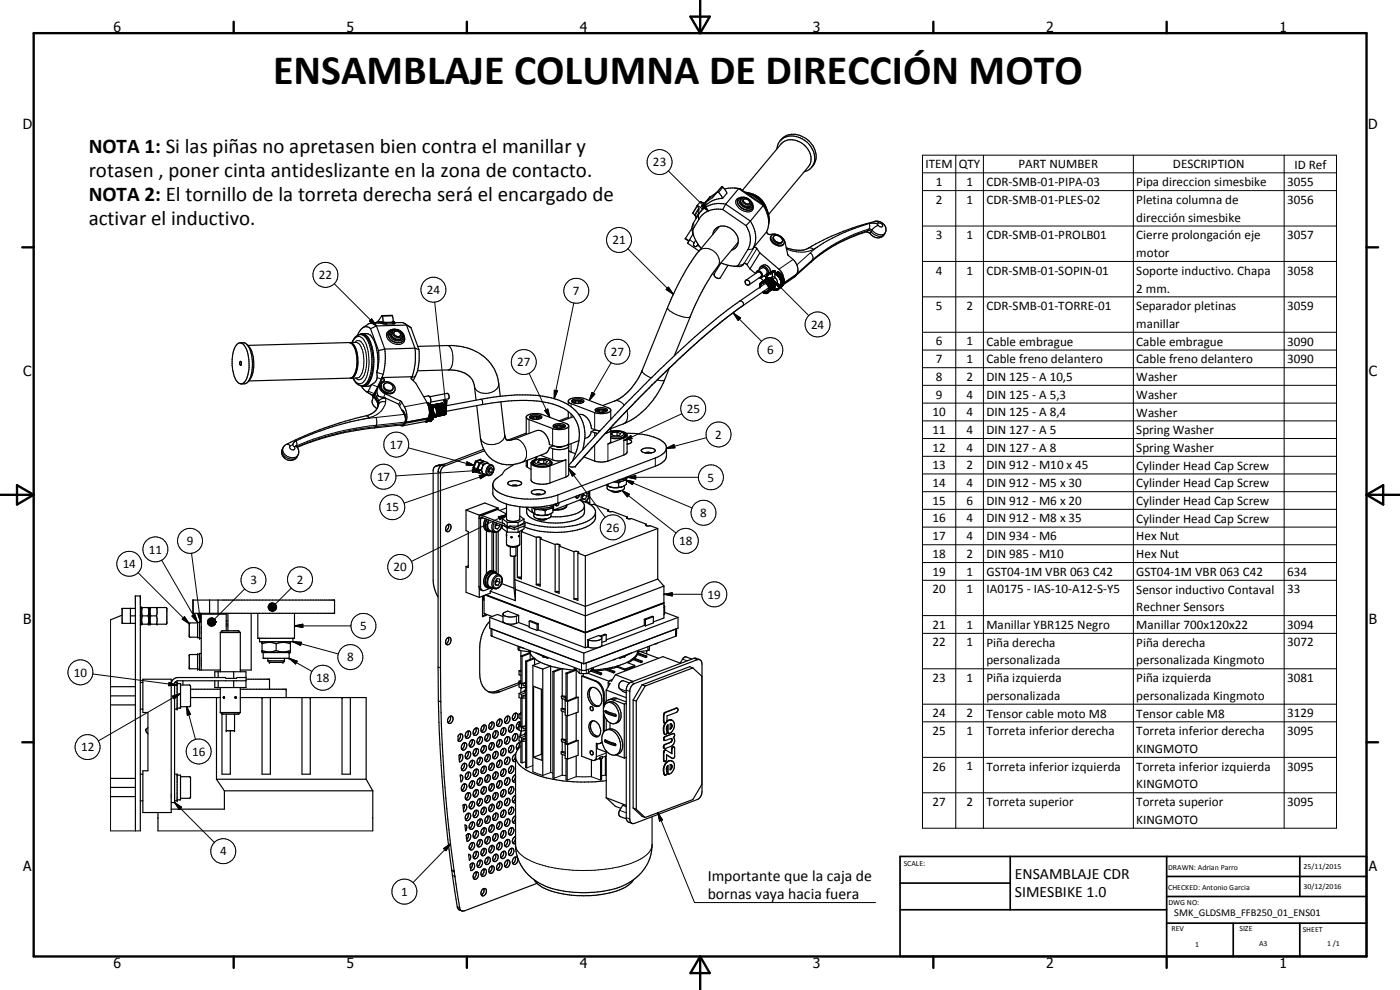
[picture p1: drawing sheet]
<svg xmlns="http://www.w3.org/2000/svg" width="420mm" height="297mm" viewBox="0 0 420 297" stroke-linecap="round" stroke-linejoin="round" font-family="sans-serif">
<defs><g id="words">
<text font-size="12.6" x="82" y="25.1">ENSAMBLAJE COLUMNA DE DIRECCIÓN MOTO</text>
<g font-size="6.3">
<text x="26.6" y="46">NOTA 1: Si las piñas no apretasen bien contra el manillar y</text>
<text x="26.6" y="53.2">rotasen , poner cinta antideslizante en la zona de contacto.</text>
<text x="26.6" y="60.4">NOTA 2: El tornillo de la torreta derecha será el encargado de</text>
<text x="26.6" y="67.6">activar el inductivo.</text>
</g>
<g font-size="4.7">
<text x="304.6" y="263.8">ENSAMBLAJE CDR</text>
<text x="212.4" y="264.2">Importante que la caja de</text>
<text x="212.4" y="269.6">bornas vaya hacia fuera</text>
<text x="304.6" y="269.2">SIMESBIKE 1.0</text>
</g>
<g font-size="4.2">
<text x="34" y="9.6">6</text>
<text x="104" y="9.6">5</text>
<text x="174" y="9.6">4</text>
<text x="244" y="9.6">3</text>
<text x="314" y="9.6">2</text>
<text x="384" y="9.6">1</text>
<text x="6.8" y="38.7">D</text>
<text x="410.6" y="38.7">D</text>
<text x="7" y="112.9">C</text>
<text x="410.8" y="112.9">C</text>
<text x="7" y="187.1">B</text>
<text x="410.8" y="187.1">B</text>
<text x="7" y="261.4">A</text>
<text x="410.8" y="261.4">A</text>
<text x="34" y="290.4">6</text>
<text x="104" y="290.4">5</text>
<text x="174" y="290.4">4</text>
<text x="244" y="290.4">3</text>
<text x="314" y="290.4">2</text>
<text x="384" y="290.4">1</text>
</g>
<g font-size="3.9">
<text x="195.9" y="50">23</text>
<text x="277.7" y="50.5">ITEM</text>
<text x="287.7" y="50.5">QTY</text>
<text x="305.7" y="50.5">PART NUMBER</text>
<text x="352" y="50.5">DESCRIPTION</text>
<text x="388.5" y="50.6">ID Ref</text>
<text x="280.9" y="55.8">1</text>
<text x="290" y="55.8">1</text>
<text x="296" y="55.8">CDR-SMB-01-PIPA-03</text>
<text x="341" y="55.9">Pipa direccion simesbike</text>
<text x="386.3" y="55.8">3055</text>
<text x="280.9" y="61.1">2</text>
<text x="290" y="61.1">1</text>
<text x="296" y="61.1">CDR-SMB-01-PLES-02</text>
<text x="341" y="61.2">Pletina columna de</text>
<text x="386.3" y="61.1">3056</text>
<text x="280.9" y="71.8">3</text>
<text x="290" y="71.8">1</text>
<text x="296" y="71.8">CDR-SMB-01-PROLB01</text>
<text x="341" y="66.5">dirección simesbike</text>
<text x="341" y="71.8">Cierre prolongación eje</text>
<text x="386.3" y="71.8">3057</text>
<text x="183.8" y="73.3">21</text>
<text x="341" y="77.2">motor</text>
<text x="95.7" y="83.8">22</text>
<text x="280.9" y="82.4">4</text>
<text x="290" y="82.4">1</text>
<text x="296" y="82.4">CDR-SMB-01-SOPIN-01</text>
<text x="341" y="82.5">Soporte inductivo. Chapa</text>
<text x="386.3" y="82.4">3058</text>
<text x="128.1" y="88.2">24</text>
<text x="171.9" y="88.5">7</text>
<text x="341" y="87.8">2 mm.</text>
<text x="280.9" y="93">5</text>
<text x="290" y="93">2</text>
<text x="296" y="93">CDR-SMB-01-TORRE-01</text>
<text x="341" y="93.1">Separador pletinas</text>
<text x="386.3" y="93">3059</text>
<text x="243.4" y="98.6">24</text>
<text x="341" y="98.4">manillar</text>
<text x="183.3" y="106.8">27</text>
<text x="230.2" y="106.3">6</text>
<text x="280.9" y="103.6">6</text>
<text x="290" y="103.6">1</text>
<text x="296" y="103.7">Cable embrague</text>
<text x="341" y="103.7">Cable embrague</text>
<text x="386.3" y="103.7">3090</text>
<text x="155.2" y="109.9">27</text>
<text x="280.9" y="108.9">7</text>
<text x="290" y="108.9">1</text>
<text x="296" y="109.1">Cable freno delantero</text>
<text x="341" y="109.1">Cable freno delantero</text>
<text x="386.3" y="109">3090</text>
<text x="280.9" y="114.3">8</text>
<text x="280.9" y="119.6">9</text>
<text x="290" y="114.3">2</text>
<text x="290" y="119.6">4</text>
<text x="296" y="114.3">DIN 125 - A 10,5</text>
<text x="296" y="119.6">DIN 125 - A 5,3</text>
<text x="341" y="114.3">Washer</text>
<text x="341" y="119.7">Washer</text>
<text x="206.1" y="123.9">25</text>
<text x="279.9" y="124.9">10</text>
<text x="290" y="124.9">4</text>
<text x="296" y="124.9">DIN 125 - A 8,4</text>
<text x="341" y="125">Washer</text>
<text x="214.7" y="131.7">2</text>
<text x="279.9" y="130.2">11</text>
<text x="290" y="130.2">4</text>
<text x="296" y="130.2">DIN 127 - A 5</text>
<text x="341" y="130.3">Spring Washer</text>
<text x="117" y="134.7">17</text>
<text x="279.9" y="135.6">12</text>
<text x="290" y="135.5">4</text>
<text x="296" y="135.6">DIN 127 - A 8</text>
<text x="341" y="135.6">Spring Washer</text>
<text x="279.9" y="140.8">13</text>
<text x="290" y="140.8">2</text>
<text x="296" y="140.8">DIN 912 - M10 x 45</text>
<text x="341" y="140.9">Cylinder Head Cap Screw</text>
<text x="113.1" y="144.3">17</text>
<text x="212.3" y="144.5">5</text>
<text x="279.9" y="146.2">14</text>
<text x="290" y="146.2">4</text>
<text x="296" y="146.2">DIN 912 - M5 x 30</text>
<text x="341" y="146.2">Cylinder Head Cap Screw</text>
<text x="115.8" y="153.4">15</text>
<text x="210.1" y="155.1">8</text>
<text x="279.9" y="151.4">15</text>
<text x="290" y="151.4">6</text>
<text x="296" y="151.4">DIN 912 - M6 x 20</text>
<text x="341" y="151.5">Cylinder Head Cap Screw</text>
<text x="181.9" y="159.5">26</text>
<text x="279.9" y="156.8">16</text>
<text x="290" y="156.8">4</text>
<text x="296" y="156.8">DIN 912 - M8 x 35</text>
<text x="341" y="156.8">Cylinder Head Cap Screw</text>
<text x="44.7" y="166.1">11</text>
<text x="56.1" y="163.6">9</text>
<text x="203.8" y="163.6">18</text>
<text x="279.9" y="162.1">17</text>
<text x="279.9" y="167.4">18</text>
<text x="290" y="162.1">4</text>
<text x="290" y="167.4">2</text>
<text x="296" y="162.1">DIN 934 - M6</text>
<text x="296" y="167.4">DIN 985 - M10</text>
<text x="341" y="162.1">Hex Nut</text>
<text x="341" y="167.4">Hex Nut</text>
<text x="36.8" y="170.4">14</text>
<text x="118.1" y="171.4">20</text>
<text x="279.9" y="172.7">19</text>
<text x="290" y="172.7">1</text>
<text x="296" y="172.7">GST04-1M VBR 063 C42</text>
<text x="341" y="172.7">GST04-1M VBR 063 C42</text>
<text x="386.3" y="172.7">634</text>
<text x="75.1" y="175.3">3</text>
<text x="89.1" y="175.1">2</text>
<text x="212.4" y="179.6">19</text>
<text x="279.9" y="178">20</text>
<text x="290" y="178">1</text>
<text x="296" y="178">IA0175 - IAS-10-A12-S-Y5</text>
<text x="341" y="178.1">Sensor inductivo Contaval</text>
<text x="386.3" y="178">33</text>
<text x="341" y="183.4">Rechner Sensors</text>
<text x="108.1" y="189">5</text>
<text x="279.9" y="188.6">21</text>
<text x="290" y="188.6">1</text>
<text x="296" y="188.7">Manillar YBR125 Negro</text>
<text x="341" y="188.7">Manillar 700x120x22</text>
<text x="386.3" y="188.6">3094</text>
<text x="279.9" y="194">22</text>
<text x="290" y="194">1</text>
<text x="296" y="194.1">Piña derecha</text>
<text x="341" y="194.1">Piña derecha</text>
<text x="386.3" y="194">3072</text>
<text x="22.2" y="203">10</text>
<text x="104.2" y="198.4">8</text>
<text x="296" y="199.3">personalizada</text>
<text x="341" y="199.3">personalizada Kingmoto</text>
<text x="94.9" y="204.6">18</text>
<text x="279.9" y="204.6">23</text>
<text x="290" y="204.6">1</text>
<text x="296" y="204.6">Piña izquierda</text>
<text x="296" y="210">personalizada</text>
<text x="341" y="204.6">Piña izquierda</text>
<text x="341" y="210">personalizada Kingmoto</text>
<text x="386.3" y="204.6">3081</text>
<text x="279.9" y="215.2">24</text>
<text x="290" y="215.2">2</text>
<text x="296" y="215.3">Tensor cable moto M8</text>
<text x="341" y="215.3">Tensor cable M8</text>
<text x="386.3" y="215.2">3129</text>
<text x="279.9" y="220.5">25</text>
<text x="290" y="220.5">1</text>
<text x="296" y="220.6">Torreta inferior derecha</text>
<text x="341" y="220.6">Torreta inferior derecha</text>
<text x="386.3" y="220.5">3095</text>
<text x="24.3" y="225.4">12</text>
<text x="57.6" y="226.7">16</text>
<text x="341" y="225.9">KINGMOTO</text>
<text x="279.9" y="231.2">26</text>
<text x="290" y="231.1">1</text>
<text x="296" y="231.3">Torreta inferior izquierda</text>
<text x="341" y="231.3">Torreta inferior izquierda</text>
<text x="386.3" y="231.2">3095</text>
<text x="341" y="236.6">KINGMOTO</text>
<text x="279.9" y="241.8">27</text>
<text x="290" y="241.8">2</text>
<text x="296" y="241.8">Torreta superior</text>
<text x="341" y="241.8">Torreta superior</text>
<text x="386.3" y="241.8">3095</text>
<text x="341" y="247.1">KINGMOTO</text>
<text x="66" y="256.7">4</text>
<text x="120.4" y="268.8">1</text>
</g>
<text font-size="3.1" x="352.4" y="275">SMK_GLDSMB_FFB250_01_ENS01</text>
<g font-size="2.4">
<text x="271.2" y="259.7">SCALE:</text>
<text x="350.6" y="261">DRAWN: Adrian Parro</text>
<text x="391.2" y="260.6">25/11/2015</text>
<text x="350.6" y="267">CHECKED: Antonio Garcia</text>
<text x="391.2" y="266.7">30/12/2016</text>
<text x="350.6" y="271.4">DWG NO:</text>
<text x="351.6" y="279.3">REV</text>
<text x="372" y="279.4">SIZE</text>
<text x="391" y="279.6">SHEET</text>
<text x="358.7" y="284.1">1</text>
<text x="377.9" y="283.8">A3</text>
<text x="398.3" y="283.8">1 /1</text>
</g>
</g></defs>
<g fill="none" stroke="#000" stroke-width=".35">
<path d="M213.2 59.1l-1.5 1.6M213.2 59.1l-1.3 1.5M213.7 59.4l1.7-1.8 .6 .5 .9 1.4M213.7 59.4l-1.8 1.2M215 57.8l-1.8 1.3M215 57.8l1.6-1.8 .3 .1 1.3 1.9-1.3 1.5M215 57.8l-1.3 1.6M216.9 59.5a7.3 7.3 0 0 0-4.8 1.9l-.4-.4M220.5 56.4l1.2 .2M221.7 56.6l7.4 5.1M221.7 56.6l-3.9 4.7M221.7 56.6h.4l7 4.8"/>
<path d="M221.7 56.6l-1.9-.2-2.3 .3M222.4 59.6a1.88 1.88 0 0 1 2.4 0 1.88 1.88 0 0 1 .4 2.4 2.13 2.13 0 0 1-3-2.1zM222.8 57.1l11.6-13.9a5.2 5.2 0 0 1 7.6 1 4.6 4.6 0 0 1 .6 5.8l-11.9 14.3M223.2 59.9a1.18 1.18 0 0 1 1.2 0 1.18 1.18 0 0 1 .5 1.2 1.22 1.22 0 0 1-1.7-1.2zM223.5 59.2h-1.2l-.9 .7M223.6 57.7a9 9 0 0 1 6.3 4.6l.2 .3a7.7 7.7 0 0 1 .7 3.7M224.1 58a9.4 9.4 0 0 1 4.9 3.3M224.6 57.9a6.4 6.4 0 0 1 5.3 4.5M225.6 58.3l2 1 1.2 1.2 .6 .9M233.2 44.7a4.4 4.4 0 0 1 6.5-3.5 6.4 6.4 0 0 1 4.3 8.4l-1.3 1.4-1.3 .6M234.1 42.3a5 5 0 0 1 6.8-1.3 6.4 6.4 0 0 1 3.6 7.9l-.9 1.3M205.6 71.6v.1"/>
<path d="M205.6 71.7l1.1 .7M207.7 68.4l-2.1 3.2M208 70.2l-1.6 2.8 3.4 2.3M208.1 70.4l.7 1.7 1.6 2.4M208.2 73.7h.1M208.8 72.1l-.6 .9v.7M209.2 61.7l.1 .1a2.2 2.2 0 0 1 .4 2.2l.1 .1M209.3 61.6l-1.4 2.3 1.1 1.5M209.3 61.6l-.1 .1M209.3 61.6l1.6 1.1M209.5 73.3a.7 .7 0 0 1-.5 .7 .7 .7 0 0 1-.8-.3M209.5 64.6l-1.4 2.2a3.9 3.9 0 0 0 0 3.6"/>
<path d="M209.5 64.6l.2 1.3M209.7 65.9l-1.6 2.6-.2 .7 .2 1.2M209.8 64.1l-.3 .5M210.2 60.5l1.5 .5M210.2 60.5l1.6 1.1M210.2 60.5l-.9 1.1M211.9 60.6l-.2 .4M212 61.3l-1.7 2.2M213.9 70.4a3.2 3.2 0 0 1 5.4-1.9 3.9 3.9 0 0 1 1.3 6l-1.1 .6M215.9 67.9l-6.2 7.5a71.5 71.5 0 0 0-9.3 16.8l-7.7 19a17.6 17.6 0 0 1-7.2 8.6l-4.6 1.9M216.9 62.9l7 4.8M216.9 62.9a6.5 6.5 0 0 0-7.2 3"/>
<path d="M217.8 61.3l7.4 5M217.8 61.3a7.5 7.5 0 0 0-8 2.8M217.8 61.3l-.9 1.6M220.2 79.9a2.85 2.85 0 0 0 2.7-.4l.3-.5 .8 .2 1.1 1.5M221.6 72.6l-7.2 8.6-2.9 4.7-3.4 6.9-5.7 13.9M223.3 79l-.3 .5M223.9 67.7a6.9 6.9 0 0 1 .5 7.2l-3.1 4.9a8.9 8.9 0 0 1-4.9-.9l-2.1 3.3a1.32 1.32 0 0 0 1.5 1.4l.3-.2 2.4-3.8M225.2 66.3a8.3 8.3 0 0 1 1 7.9M225.2 66.3l-1.3 1.4M225.4 60.4a1.75 1.75 0 0 1 .4 2.2M226.2 74.2l.7 .1 1.1 1.6M226.2 74.2l-.3 .5"/>
<path d="M228 75.9l5.8 4.9a4.2 4.2 0 0 1 1.4 3.1M228 75.9l-2.9 4.8M229.1 61.7l-3.9 4.6M229.1 61.7a8.9 8.9 0 0 1 1.6 5.7M229.1 61.4v.3M229.1 61.4l1.3 3.2M229.5 62.1l1 2.3 .3 1.9M230.8 66.3l-.3 2.3-.5 1M230.8 66.3l-.1 .3M231.4 70.8a2.19 2.19 0 0 0 1.9 2.9h1.2l.7-.6M231.5 70.8a2.46 2.46 0 0 0 2.6 2.8 1.09 1.09 0 0 0 1.2-.6 1.09 1.09 0 0 0-.3-1.4l-.2-.2M232.2 71a1.59 1.59 0 0 0 .6 1.7 1.59 1.59 0 0 0 1.8 0"/>
<path d="M232.2 70.9a1.7 1.7 0 0 1 2.5 1.7 1.78 1.78 0 0 1-2.6-1.6zM233.2 70.4h-1.2l-.5 .4M233.5 70.5a3.6 3.6 0 0 1 2.1 2.2l.8 3.7 1.6 1.5a3.7 3.7 0 0 1 1.1 4.4l-3.9 2.6M234.5 71.1a4 4 0 0 0-3.8-.7l-.6-.8-3.9 4.6M235.9 74.3a8 8 0 0 0 7.8-.5 72.2 72.2 0 0 1 19.6-7.5 2.52 2.52 0 0 1 2.3 3.8 2.52 2.52 0 0 1-4.4 .1l-.9-.6a41.6 41.6 0 0 0-16.9 9.1l-4.6 4.1 .1-.2M263 67.1a6.1 6.1 0 0 0-4.3 .6 53.1 53.1 0 0 0-13.3 6.4M108.9 98.3l-.8 .8-.8 1.6M108.9 98.3l.9-.3 .8 .2 .6 .4M111.2 98.6l2.4 6.6M111.3 97l2.8-.1 1.5 .3 2.8-.1M113 97.8a2 2 0 0 0-2.7-.4l-1.4 .9M113 97.8l2.5 6.9"/>
<path d="M113 97.8l-1.8 .8M113.1 96.7l-.8 .3M113.1 96.7l2.5 .2 2.8-.2M113.7 96.6l1.3 .1M114.6 94.7h.1M114.6 94.7l-1.5 2M114.7 94.7l.1 .1M114.8 94.8l.2 1.9M115.3 96.7h.1M116.5 99.8a2.64 2.64 0 0 1 4.4 .1 1.94 1.94 0 0 1 .3 2.1M117.7 99.2a1.95 1.95 0 0 1 2.3 .1 1.95 1.95 0 0 1 .7 2.1 1.93 1.93 0 0 1-2.3 .3 1.93 1.93 0 0 1-1-2.1zM117.8 94.7l.3 1.9-3.1 .1"/>
<path d="M117.8 94.7h-3.2M117.8 94.7h.1M118.1 96.5l.3 .2M118.3 99.6a1.1 1.1 0 0 1 1.4 0 1.1 1.1 0 0 1 .3 1.2 1.15 1.15 0 0 1-1.2 0 1.15 1.15 0 0 1-.5-1.2zM118.4 96.7l.1 .4M118.4 97.1h.1M118.5 96.8h2.1l.9 .3M121.4 97.1l1.9 1.2M121.5 97.1l.5 .4M122 97.5l-9 .3M122 97.5l2.5 7M122 97.5l1.3 .8"/>
<path d="M123.3 98.3l2.4 6.6M223.7 84.2a.78 .78 0 0 1 1.2 .2 .78 .78 0 0 1-.4 1.2 .93 .93 0 0 1-.8-1.4zM223.8 84.1l3.6-2.4a.86 .86 0 0 1 1 .3 .86 .86 0 0 1-.1 1.1l-3.5 2.4M225.1 80.7l1.6 1.4M226.9 82a.96 .96 0 0 1 1-.7 .96 .96 0 0 1 .9 .9l-.1 .9-.5 .3M227.1 81.4l1.5-1a1.2 1.2 0 0 1 1.4 .5 1.2 1.2 0 0 1-.1 1.4l-1.4 1M227.8 83.4h.4M227.8 80.9a1.26 1.26 0 0 1 1.2-1.2 1.26 1.26 0 0 1 1.3 1l.4 1.4M228 85.6h.1M228 85.9h.1M228 85.8v.1M228 85.7h.1"/>
<path d="M228 85.4v.7M228.1 85.3h.1M228.1 85.3l-.1 .2M228.1 85.4h-.1M228.1 85.3l-.1 .3M228.2 85.1l-.1 .2M228.2 85.1h.1M228.2 83.4l1 .8M228.2 84.9l.1 .1M228.3 80a1.76 1.76 0 0 1 2.1-.2 1.76 1.76 0 0 1 .8 1.9M228.3 85l-.1 .1M228.4 84.8l-.1 .1"/>
<path d="M228.4 84.9h-.2M228.4 84.8h.1M228.4 84.8l-.3 .3 .1-.2M228.5 84.7l-.1 .1M228.5 84.7v.1M228.5 84.8h-.1M228.6 84.7l-.1 .1M228.6 84.7h.1M228.7 84.6l-.1 .1M228.7 84.7h.1M228.7 84.6v.1M228.7 84.7l-.2 .1"/>
<path d="M228.8 84.6v.1M228.8 84.5v.1M229 84.5l-.2 .1M229 84.5h.1M229 84.5l.1 .4M229 87.5l.4 .2zM229.1 84.9l-.5 .3-.3 .8M229.2 84.5l-.5 .2M229.4 87.7h.1M229.4 87.7l.1 .1M229.4 87.7l.2 .1M229.5 87.8h.7"/>
<path d="M229.5 87.8h.1M229.6 87.8h.1M229.8 87.8h.1M229.9 84.9l-10 6.9-4.3 3.3a349.7 349.7 0 0 0-27.7 25.8l-17.2 18.8M229.9 84.8l.8 1.6M229.9 84.8h.1M229.9 84.7v.1M229.9 83.4v.1M229.9 83.4h.1M229.9 84.4l-.1 .6M229.9 87.8h.1M229.9 83.2v.4"/>
<path d="M229.9 84.8l.4 .3M229.9 84.8l.1 .1M230 83v.1M230 83l-.1 .2M230 83.2l-.1 .2M230 82.9l.1 .1M230 83.1v.1M230.1 84.8l-.1 .1M230.1 87.8h-.2M230.1 84.8h.1M230.1 83h-.1M230.1 83l-.1 .1"/>
<path d="M230.1 82.8v.1M230.1 87.8h.1M230.1 82.8h-1M230.1 82.7v.1M230.1 82.8l-.1 .3M230.2 84.8l.1 .1M230.2 82.7l-.2 .2M230.2 82.7h.1M230.2 87.8h.1M230.2 82.5v.2M230.2 82.5v.1M230.2 87.8h-.2"/>
<path d="M230.2 82.6h.1M230.3 87.7l-.1 .1M230.3 82.5h-.1M230.3 84.9v.2M230.3 83.5l-1.6 1.1M230.3 87.7l-.2 .1M230.3 85.1h.1M230.3 85.1l.1 .2M230.3 87.7h.1M230.3 82.4v.1M230.4 87.7l-.1 .1M230.4 82.5l-.1 .1"/>
<path d="M230.4 85.3l.2 .2M230.4 82.3h.1M230.4 85.1v.2M230.4 82.3v.2M230.4 85.3l.2 .1M230.5 82.3l-.4 .5M230.5 83.4l-1.7 1.1M230.5 83.4l-2 1.3M230.5 83.4h.1M230.5 87.7h.1M230.5 87.5v.1M230.5 87.5l-.2 .2"/>
<path d="M230.5 87.5h.2M230.5 87.6h.1M230.6 87.6l-.3 .1M230.6 82.2l-.1 .1M230.6 82.2l-.3 .2M230.6 85.3h-.1M230.6 84.2v-.3l-1.5 1M230.6 85.4l.1 .2M230.7 87.4l-.2 .1M230.7 86.4l-11.1 7.7a292.1 292.1 0 0 0-31.5 29.1l-4.9 5.2M230.7 83.4h.1M230.7 86.4a.97 .97 0 0 1-1.4 1"/>
<path d="M230.7 87.4v.1M230.7 85.6h.1M230.7 82.1h.1M230.7 83.4l-1.7 1.1M230.7 82.1l-.3 .2M230.7 85.6l.1 .2M230.7 85.5v.1M230.7 85.4l-.1 .1M230.7 82.1v.1M230.7 85.4v.1M230.7 87.5h.1M230.7 82.2h-.1"/>
<path d="M230.7 87.3v.1M230.8 82v.1M230.8 85.9h.1M230.8 82h.2M230.8 85.8v.2M230.8 87.2v.1M230.8 83.9h.2M230.8 85.6v.1M230.8 87.1l.1 .1M230.8 86h.2M230.8 86l.2 .3M230.8 83.4l-1.6 1.1"/>
<path d="M230.8 85.7v.2M230.8 87.1l-.1 .2M230.8 87.1h.1M230.9 82l-.3 .2M230.9 82l-.2 .2M230.9 85.9l-.1 .1M230.9 86.8l.1 .2M230.9 87.2h.1M230.9 81.9h.1M230.9 86.4v.4M230.9 86.4h.1M230.9 86.8h.1"/>
<path d="M230.9 87.2l-.2 .1M231 81.9l-.1 .1M231 86v.1M231 86.4v.1M231 87l-.1 .1M231 86.1l-.1 .3M231 86.5v.2M231 86.7l-.1 .1M231 86.5h.1M231 86.9h.1M231 86.3l-.1 .1M231 82h-.1"/>
<path d="M231 86.9l-.2 .2M231.1 81.9l-.1 .1M231.1 81.9l.1 .1M231.2 82h-.2M231.3 81.8l-.1 .2M231.3 81.8v.1M231.3 81.9l-.1 .1M231.4 81.5l-.7 .6M231.4 81.8l-.1 .1M231.4 81.8h.1M231.5 81.8l.1 .1M231.6 83.6l.1 .1"/>
<path d="M231.6 81.8v.1M231.6 81.4v.1M231.6 81.8h.1M231.7 81.4h.1M231.7 81.4l-.9 .6M231.7 83.7l-1.5 1.1M231.7 83.7l-1.6 1.1M231.8 81.8h-.2M231.8 81.8v1.3M231.8 83.1l-1 .7v-.4M231.8 83.1l-.9 .5M231.8 83.8h.1"/>
<path d="M231.8 83.8l-.2-.2-1.7 1.1M231.8 81.3h.1M231.9 81.3v.1M231.9 81.3l-1.1 .7M231.9 83.8l-1.6 1.1M231.9 83.8l.3 .3M232 86.7h-.1M232 86.7l.6 .1M232 86.7l.3 .1M232 81.3h.1M232.1 81.3l-.8 .5M232.1 81.3h.1"/>
<path d="M232.1 84l-1.7 1.1M232.2 81.3h.1M232.2 84.1l.2 .2M232.2 84.1h.1M232.2 86.5l-1.7 1.1M232.2 81.3l-.8 .5M232.2 86.5h.1M232.2 84.1l-1.6 1.2M232.3 84.2v.1M232.4 81.3l-.8 .5M232.4 81.3h.1M232.4 84.4l-1.7 1.1"/>
<path d="M232.4 86.4l-1.7 1.1M232.4 84.3v.1M232.4 84.3l-1.7 1.1M232.4 84.4h.1M232.4 86.8h.3M232.4 84.4v.1M232.4 84.5h.1M232.4 84.5l-1.6 1.1M232.5 84.5v.2M232.5 86.2h.1M232.5 86.2l-.1 .1M232.5 84.6h.1"/>
<path d="M232.5 84.5l-1.7 1.2M232.5 86.2l-1.8 1.3M232.5 81.3h.1M232.5 84.7h.1M232.6 83.3a1.34 1.34 0 0 1 .1 2.3v.1M232.6 84.7v.2M232.6 86.8h.1M232.6 86.8l.1 .1M232.6 81.3l-.8 .5M232.6 81.3h.1M232.6 82.1h.1M232.6 84.8h.1"/>
<path d="M232.6 86.1l-1.7 1.1M232.6 82.1l.1 .1M232.6 83.3l-.8 .5M232.6 84.7l-1.7 1.2M232.6 81.8l.3 .1M232.6 84.9l-1.6 1.2M232.6 81.3v2M232.6 85l.1 .1-1.7 1.2M232.6 85.8v.3M232.6 81.3l-.8 .6h-.5M232.6 84.9l-1.6 1.1M232.6 85.9l-1.6 1.1"/>
<path d="M232.6 86l-1.6 1.1M232.7 86.8h.1M232.7 86.8v.1M232.7 85v.8l-1.7 1.1M232.7 82l-.1 .1M232.7 82v.2M232.7 82.2h.1M232.7 82.2l.2 .1M232.7 85.3l-1.7 1.2M232.7 85.5l-1.7 1.2M232.7 86.8l.1 .1M232.8 82.1v.1"/>
<path d="M232.8 82.1l.1 .1M232.9 86.8l-.1 .1M232.9 86.8h.3M232.9 86.8h.1M232.9 82.2v.1M232.9 86.8h-.2M232.9 82.3l.2 .1M232.9 86.8l.1 .1M233 82.2l.1 .1M233 82.2l-.1 .1M233.1 82.3l.2 .2M233.1 82.4h.1"/>
<path d="M233.2 86.8h.1M233.2 86.8l-.2 .1M233.2 82.3l.2 .3M233.2 82.3l-.1 .1M233.3 82.5h.1M233.3 86.7h.1M233.3 86.7v.1M233.3 86.7l-.3 .2M233.3 82.6h.1M233.4 86.7h.1M233.4 82.5l-.1 .1M233.4 82.6l.1 .2"/>
<path d="M233.5 86.7h.1M233.5 86.7l-.2 .1M233.5 81.6l-.8 .4M233.5 81.5l-.8 .5M233.5 81.6h.1M233.5 86.7h-.2M233.5 82.6h-.1M233.5 82.8l.3 .1M233.5 82.6v.1M233.5 82.7v.1M233.6 86.7h-.1M233.6 86.6h.1"/>
<path d="M233.6 82.8h-.1M233.6 82.8h.1M233.6 86.6l-.1 .1M233.6 81.7l-.8 .4M233.6 82.8l.5 .8M233.6 81.6l-.7 .6M233.6 81.7h.1M233.7 82.8h-.1M233.7 86.5l.1 .1M233.8 86.5l-.2 .1M233.8 83.1h.1M233.8 86.5v.1"/>
<path d="M233.8 82.9v.1M233.8 86.4h.1M233.8 86.4v.1M233.8 81.7l-.8 .5M233.8 81.7l-.7 .6M233.8 81.7v.1M233.8 81.8h.1M233.8 83v.1M233.9 86.4l-.1 .1M233.9 86.4h.1M233.9 83.3h.1M233.9 83.1h.1"/>
<path d="M234 83.1l-.1 .2M234 86.2h.1M234 86.2v.1M234 81.8l.1 .2M234 81.8l-.8 .5M234 81.8l-.8 .6M234 86.2l-.1 .2M234 86.3l-.1 .1M234 83.3h.1M234 83.3l.1 .2M234.1 86.1l-.1 .1M234.1 86.1h.1"/>
<path d="M234.1 86.1v.1M234.1 83.6h.1M234.1 82l-.8 .5M234.1 83.6v.1M234.1 83.6l.1 .2M234.1 86h.1M234.1 82l.1 .1M234.1 83.7h.1M234.1 86.2h.1M234.1 82l-.7 .5M234.1 83.5v.1M234.1 86v.1"/>
<path d="M234.2 83.8l.1 .1M234.2 86v.1M234.2 83.8h.1M234.2 83.8l.1 .2M234.2 83.7h.1M234.2 85.9h.1M234.2 85.9v.1M234.2 83.7h-.1M234.2 85.9l-.1 .1M234.3 83.7l-.1 .1M234.3 84v.2M234.3 82.1l-.8 .5"/>
<path d="M234.3 83.9l.1 .2M234.3 82.1h.1M234.3 82.1l.1 .2M234.3 84.2h.1M234.3 85.7h.1M234.3 85.9h.1M234.3 85.8l-.1 .1M234.3 82.1l-.8 .6M234.3 83.9h.1M234.3 85.7l-.1 .2M234.3 84.2v.2M234.3 84.4l.1 .2"/>
<path d="M234.3 84.4l.2 .1M234.4 84.6l.1 .8M234.4 82.3l-.8 .5M234.4 84.1l-.1 .1M234.4 84.6h.1M234.4 82.3h.1M234.4 85.3l-.1 .4M234.4 84.5v.1M234.4 85.2h.1M234.4 85.6l-.1 .1M234.4 82.3l.2 .1M234.4 85.6h.1"/>
<path d="M234.4 84.2l.1 .1M234.5 85.5l-.1 .1M234.5 82.3l-.8 .5M234.5 82.3h-.1M234.5 84.5h.1M234.5 85.4v.1M234.5 84.3l-.2 .1M234.5 84.9v.1M234.5 85.1l-.1 .1M234.5 86h.1M234.5 84.7v.1M234.5 84.6v.1"/>
<path d="M234.5 84.8v.1M234.5 85v.1M234.5 85.2v.1M234.6 82.5l.1 .1M234.6 82.4l-.8 .5M234.6 82.4l-.8 .6M234.6 82.4v.1M234.6 85.9l-.8 .7M234.7 82.6l-.8 .5M234.7 82.7v.1M234.7 82.6l-.7 .5M234.7 82.6l.2 .4"/>
<path d="M234.8 85.8l-1.2 .8M234.8 82.8l-.8 .5M234.9 82.9l-.8 .6M234.9 85.7l-.9 .6M234.9 83l.1 .1M234.9 85.6v.1M234.9 83l-.8 .5M235 85.5l-.8 .6M235 83.2v.1M235 85.5v.1M235 83.1l-.8 .6M235 83.3h.1"/>
<path d="M235 83.1v.1M235 85.3l.1 .1M235 83.2l-.7 .5M235.1 83.4h.1M235.1 83.4l.1 .1M235.1 83.3l-.8 .6M235.1 85.4l-.8 .5M235.1 85.2h.1M235.1 85.1l.1 .2M235.1 83.7h.1M235.2 83.5l-.1 .2M235.2 83.8v.1"/>
<path d="M235.2 85h.1M235.2 85.2l-.9 .5M235.2 83.5l-.8 .6M235.2 83.6l-.8 .5M235.2 83.7l-.8 .5M235.2 84v.1M235.2 84.8h.1M235.2 85.1l-.8 .5M235.2 84.1h.1M235.2 85v.1M235.2 83.9l-.7 .6M235.2 84.6l.1 .1"/>
<path d="M235.2 84.2l.1 .1M235.2 84.4l.1 .1M235.2 84.8l-.7 .7M235.2 84.9l-.7 .5M235.3 84.7l-.8 .6M235.3 84.5l-.8 .6M235.3 84.1l-.8 .5M235.3 84.1l-.8 .6M235.3 84.3l-.8 .6M235.3 84.5l-.8 .5M235.3 84.3v.1M235.3 84.7v.1"/>
<path d="M238.7 82.5l.2 .1M238.9 82.6l-4.5 3M238.9 82.6l-.4 .5-3.5 2.4M239.4 81.2v.5l-.5 .9M71.1 103.3a1.38 1.38 0 0 1 2.4 .6 11.1 11.1 0 0 1-.2 10.8 1.45 1.45 0 0 1-2.4-.5 11.8 11.8 0 0 1 0-10.6zM72 102.9a2.57 2.57 0 0 1 3.1 2.1 11.5 11.5 0 0 1-.8 9.7 2.04 2.04 0 0 1-1.9 .5M72.1 108.5a.65 .65 0 0 1 .1 1.1l-.2-.3zM74.2 103.5a9.3 9.3 0 0 1 1.6 8.8l-1.3 2.2M74.4 103.6l30.4-.8a4.3 4.3 0 0 1 2.4 4.2l.1 1.1a6.8 6.8 0 0 1-1.1 4.6M104.9 102.8a2.48 2.48 0 0 1 2.1 2.4 9.3 9.3 0 0 1-.9 7.9l-.7 .4-30.8 .8M105.7 102.8a2.72 2.72 0 0 1 4-2 13.3 13.3 0 0 1 1.9 11 4.7 4.7 0 0 1-2.3 3.9 2.82 2.82 0 0 1-3.2-2l-.2-.2M105.9 103.5a9.9 9.9 0 0 1 0 9.5l-.6 .5 1.8-.1"/>
<path d="M106.9 102.7l-1.8 .1M108.7 100.1a3.8 3.8 0 0 1 2.8 3.3 15.6 15.6 0 0 1-.8 11.5l-.7 .8-.9 .3M108.7 100.1l-.8 .3M108.7 100.1a2.89 2.89 0 0 1 3.6 2.2 17.8 17.8 0 0 1 .8 9.5M110 117.5l1.9 1.1M111.5 115.4l-1.1 2.1a1.83 1.83 0 0 1-1.8-1.4l-.3-.4 .8 .3M111.5 115.4l-.7 .4-1.7 .2M112 118.5l-.1 .1M112 118.6l-.1 .4 .1 .4M112.3 118.7l-.5 1.1a2.35 2.35 0 0 0 1.3 2.8M112.3 118.5l-.5 .1M113.1 111.8a2.75 2.75 0 0 1-1.6 3.6"/>
<path d="M113.3 116.6a2.47 2.47 0 0 0-.2 3.8l.1 .2a1.94 1.94 0 0 1 0 2M113.6 105.2a17.8 17.8 0 0 1-.5 6.6M113.9 115.3a2.44 2.44 0 0 0 1.7 2.9l5 2.4a7.1 7.1 0 0 1 1.5 5.1l-.3 1-.1-.3M113.9 115.3l-.8 1.9v.6a1.34 1.34 0 0 0 1.7 1.4l4.7 2 1.9 3.4 .3 1.1-.1 .7M114.4 115.4a2.54 2.54 0 0 0 3.9 2.1M114.4 115.5a2.44 2.44 0 0 0 1.2 2.3 2.44 2.44 0 0 0 2.7-.2l.1-.4M114.4 115.4a2.36 2.36 0 0 1 2.3-.9 2.36 2.36 0 0 1 1.8 1.7l-.1 1M114.4 113.7l-2.4 4.8M114.5 115.3l-.1 .2M114.6 113.3l.6 .4 .1 .4-1.4 1.2M114.6 113.3l-.2 .4M115.2 115.4a1.52 1.52 0 0 0 .8 1.8 1.52 1.52 0 0 0 1.9-.5"/>
<path d="M115.3 115.2a1.73 1.73 0 0 1 2.7 1.2 1.38 1.38 0 0 1-2.1 .5l-.7-.8zM115.5 104.7l-1.9 .5M115.5 104.7a17.1 17.1 0 0 1-1.1 9M118.5 117.2l-.1 .2M123.6 113l-.2 .3 .1 .4 1.3 1.3 3.7 6.5M123.6 113l-9 .3M123.6 113l-.1 .5M124.5 104.5l-9 .2M124.5 104.5a17.8 17.8 0 0 1-.3 6.9l-.6 1.6M124.5 104.5l1.2 .4M125.3 111.3l9.2-.3a7.8 7.8 0 0 1 7.5 3.4l.3 1 .6 4.7M125.3 111.3l-1.3 2.9"/>
<path d="M125.4 103.9l8.9-.2a15 15 0 0 1 14.1 7l1.1 3.1 .6 5.1M125.7 104.9a16.8 16.8 0 0 1-.4 6.4M127.2 119l1.3-.2a1.41 1.41 0 0 1 .4 2.3h-.2M128.9 119l5.3-1 .6 .8v.6l-.3 .3-5.3 .9M200.9 110.4l-1.4 3.6a26.7 26.7 0 0 1-7.7 10.4l-3.7 2.3-5 2M108.9 125.8a80.8 80.8 0 0 0-20.6 6.8l-.5 .8M113.3 122.3a5 5 0 0 1-2.8 2.3l-.3 .1a107.4 107.4 0 0 0-20.1 6.7l-4.2 1.9a2.54 2.54 0 0 0-.7 3.9 2.54 2.54 0 0 0 3.9 0l.5-1.1a2.65 2.65 0 0 0-.8-2.4M120.6 123a3.2 3.2 0 0 1 1.1 3.4M121.5 126.7l-.1 .2M121.5 126.7l.2 .3M121.6 126.4l-.4 .9-.3 .2-10.2 1.1a82.3 82.3 0 0 0-21.5 5.6M121.7 127a1.06 1.06 0 0 1-1.5 .7l-.2-.1"/>
<path d="M127.8 126.4l-7 1.4M127.8 126.4v.1M127.9 126.4l-.1 .1M127.9 126.4h.1M128 126.3l-.2 .1M128 126.4h-.1M128 126.4h.1M128 126.4l-.2 .1M128.1 126.4h.1M128.2 120.9h.1M128.3 125.5l.1 .2M128.3 126.2v.1"/>
<path d="M128.3 126.3l-.2 .1M128.3 120.9h.1M128.3 120.9h.3M128.4 126.2h-.1M128.4 125.7l-6.7 1.3M128.4 125.7l-.4 .6M128.4 126.1h.1M128.5 121.5l.3 1.3M128.6 126l-.2 .2M128.6 120.9l.1 .1M128.6 120.9h-.4M128.6 125.7v.2"/>
<path d="M128.6 125.9v.1M128.6 125.7h.1M128.7 121v.3M128.7 121l-.4 .1M128.7 125.6v.1M128.7 125.4v.1M128.7 125.6h.1M128.7 125.5h.1M128.7 122.4l1-.2zM128.8 125.5l-.1 .1M128.8 124.8l-.2 .6-7.1 1.3M128.8 122.8l.1 .8"/>
<path d="M128.8 125.4h-.1M128.8 125.2v.2M128.9 125.2l1.2-.2zM128.9 125.1h-.1M128.9 124.8h.1M128.9 124.4v.1M128.9 124.9v.3M128.9 124l-.1 .8M128.9 123.6v.4M128.9 124.2h.1M128.9 124.8v.1M128.9 124.5v.1"/>
<path d="M128.9 124.5h.1M128.9 124.6v.2M128.9 124.2v.1M129.1 121.3h.1M129.1 121.3l.1 .1M129.1 121.3l-.7 .1M129.2 126.2l-1.3 .2M129.2 126.2l-1.2 .2M129.2 126.2h.1M129.2 121.4l.4 .4M129.2 121.4l-.7 .1M129.2 121.4l.1 .1"/>
<path d="M129.2 121.4h.1M129.3 121.5h.1M129.4 126.2l-1.3 .2M129.4 121.7l-.8 .1M129.4 121.7h-.8M129.4 121.6v.1M129.5 126.1l-1.4 .3M129.5 126.1l-1.2 .2M129.5 121.8h.2M129.6 126l-1.3 .3M129.6 121.8v.2M129.6 126h.1"/>
<path d="M129.6 121.8l-.9 .2M129.6 121.8l-1 .2M129.6 126l-.1 .1M129.6 122l.1 .1M129.6 122l.3 .5M129.6 122l-.9 .2M129.6 121.8h.1M129.6 121.8v.1M129.7 126l-1.3 .2M129.7 125.9l-1.2 .2M129.7 125.9v.1M129.7 121.7h.1"/>
<path d="M129.7 122.2h.1M129.7 121.7l-.1 .1M129.7 125.8l.2-.2-1.3 .3M129.7 125.8v.1M129.7 125.9h.1M129.8 122.3h.1M129.8 122.3l-1 .3M129.8 122.3v.1M129.8 121.6h.1M129.8 121.6l-.1 .1M129.8 125.7l-1.2 .3M129.8 122.4l.1 .1"/>
<path d="M129.8 122.4l-1 .2M129.9 122.5l.1 .2M129.9 122.6l-1.1 .2M129.9 122.6h.1M129.9 122.6l-1.1 .1M129.9 125.5l-1.3 .4M129.9 125.5l-1.2 .2M129.9 122.7l-1 .3 1.1-.2M129.9 122.7l.1 .1M129.9 121.5l-.1 .1M129.9 121.5h.1M129.9 121.5v.1"/>
<path d="M130 122.8v.1M130 125.5h-.1M130 125.5l-1.3 .2M130 122.7h-.1M130 122.7v.2M130 121.5h.1M130 122.9v.3M130 122.9l.1 .6M130 125.3l-1.3 .3M130 125.4v.1M130 122.9l-1.1 .3M130 123v.1"/>
<path d="M130 125.3v.2M130 121.5l-.1 .1M130 121.5h.2M130 121.5l-.2 .1M130 125.1v.3M130 125.2l-1.2 .2M130 125.2l-1.2 .3M130 123.2l.1 .6M130 123.2l-1.1 .2M130 123.1l-1.1 .3M130.1 124.8h.1M130.1 124.8l-1.2 .3"/>
<path d="M130.1 123.6l-1.2 .3M130.1 123.4l-1.2 .2M130.1 123.6l-1.2 .2M130.1 123.6h.1M130.1 123.4h.1M130.1 124.5h.1M130.1 124.2h.1M130.1 124.4v.1M130.1 124.6l-.1 .5M130.1 124.8v.1M130.1 124.6l-1.2 .3M130.1 124.8l-1.2 .2"/>
<path d="M130.1 124.5l-1.2 .2M130.1 124.2l-1.2 .3M130.1 124.4l-1.2 .2M130.1 124l-1.2 .2M130.1 124h.1M130.1 123.8l-1.2 .3M130.1 123.8l.1 .1M130.1 123.8l-1.2 .2M130.1 121.9l-.4 .1M130.1 123.7l.1 .2M130.1 124.8l-.1 .5M130.2 124.2h-.1"/>
<path d="M130.2 124h-.1M130.2 124.5l-.1 .1M130.2 123.9v.6M130.2 124.4h-.1M130.2 124.5l-.1 .2M130.2 121.6l-.1 .3M130.2 124.9h.2M130.2 121.5v.1M130.2 121.5h.1M130.2 124.8v.1M130.3 124.9l.2 .1M130.4 124.9h.1"/>
<path d="M130.5 124.9h.1M130.5 124.9l.1 .1M130.5 124.9v.1M130.6 124.9v.1M130.6 122.2a1.73 1.73 0 0 1-.1 2.3l-.4 .1M130.6 122.2l-.8 .2M130.6 125h-.1M130.6 121.9v.3M130.6 121.9l.2 .1M130.7 121.8l-.2 .5-.4-.2M130.7 121.8l-.1 .1M130.7 121.8l.1 .3"/>
<path d="M130.7 124.9h-.1M130.7 124.9l.1 .1M130.8 122.1h.1M130.8 122.1l.2 .3M130.8 122v.1M130.8 124.8l-.1 .1M130.8 124.9v.1M130.8 124.8v.1M130.8 124.8l.1 .1M130.9 124.8v.1M130.9 122.1l.1 .2M131 124.7v.1"/>
<path d="M131 124.7l-.2 .3h-.4M131 122.4v.2M131 124.8h-.1M131 124.8h.1M131 124.7h.1M131 122.5h.1M131 122.3v.2M131 124.5l.1 .1M131 122.6l.2 .1M131 122.6l.1 .2M131 124.5v.2M131 122.3h.1"/>
<path d="M131.1 124.5h-.1M131.1 124.6h.1M131.1 122.9h.1M131.1 122.5l-.1 .1M131.1 122.4l2.7-.4-2.7 .5M131.1 124.4h.1M131.1 122.4v.1M131.1 124.4v.1M131.1 124.6v.1M131.1 122.8l.1 .6M131.1 124.4l-.1 .1M131.1 124.5h.1"/>
<path d="M131.1 122.4l-.1 .1M131.1 124.2l.1 .1M131.1 124.2v.2M131.1 123.1h.1M131.2 124.1l.1 .1M131.2 122.7l-.1 .2M131.2 124.5h-.1M131.2 124.1l-.1 .1M131.2 123.1h.1M131.2 123.7h.1M131.2 124v.1M131.2 124h.1"/>
<path d="M131.2 122.9h.1M131.2 123.4v.6M131.2 124.3v.1M131.2 123.5l.1 .1M131.2 123.9v.2M131.2 122.9l-.1 .2M131.2 123.8h.1M131.3 123.1v.2M131.3 123.1h.1M131.3 124.2h.1M131.3 124.2h-.2M131.3 123.3v.1"/>
<path d="M131.3 123.7v.1M131.3 124h.1M131.3 123.6h-.1M131.3 123.4h-.1M132.6 139.6l-1.9 .3-.5 .5-.2 .8v32.9a10.4 10.4 0 0 0 1.5 5M132.7 121l-2.7 .5M132.7 120.9l.1 .1M132.9 121l-2.7 .6M132.9 121v.4M132.9 121l-2.7 .5M133.3 124.5h.1M133.4 124.5l-2.8 .5"/>
<path d="M133.4 124.5h.1M133.4 121.3l-2.7 .5M133.4 121.4l-2.6 .6M133.4 121.4h.1M133.5 124.5h.1M133.5 121.4l.1 .2M133.5 121.4l-2.7 .6M133.5 139.2l-2.8 .7M133.5 124.4v.1M133.6 121.5l-.3-.2-2.6 .5M133.6 121.6v.1M133.6 121.5v.2"/>
<path d="M133.6 121.6l-2.7 .5M133.6 124.4l-2.7 .5M133.6 124.4l-2.8 .6M133.6 121.7l.1 .1M133.6 121.7l.1 .2M133.6 124.3l-2.6 .5M133.6 121.7h.1M133.6 121.8l-2.6 .5M133.7 121.8l10.6-2a50.9 50.9 0 0 1 21.8-.3 11.9 11.9 0 0 1 9.1 8.3 13.5 13.5 0 0 1-.4 7.2M133.7 121.8v.1M133.7 124.2l-2.7 .6M133.7 121.8l-2.7 .5"/>
<path d="M133.7 121.9l.1 .3M133.7 121.9l.1 .2M133.7 124.2l-.1 .2M133.8 122h.1M133.8 124.2l-2.7 .5M133.8 124.2l-2.7 .4M133.8 122.2l.1 .1M133.8 122.1l.1 .2M133.8 124v.2M133.8 124l-2.6 .5M133.8 122.2l-2.6 .5M133.8 122.2l-2.7 .5"/>
<path d="M133.8 122.4h.1M133.8 122.4l-2.6 .5M133.9 123.7h.1M133.9 122.3v.2M133.9 122.3l-.1 .1M133.9 122.4v.5M133.9 122.6l-2.6 .5M133.9 123.8l-2.6 .4M133.9 123.9l-.1 .1M133.9 123.9l-2.7 .5M133.9 123.9l-2.7 .4M133.9 122.5h.1"/>
<path d="M133.9 122.4l-2.7 .5M133.9 122.7v.4M133.9 123.1h.1M133.9 123.2v.1M133.9 123.5l-.1 .6-2.7 .4M133.9 122.9l.1 .5M133.9 123.3v.2M133.9 123.7v.2M133.9 123.5l-2.6 .5M133.9 123.3l-2.6 .5M133.9 123.2h.1M133.9 123.1l-2.6 .5"/>
<path d="M133.9 123.2l-2.6 .5M133.9 122.9l-2.6 .5M133.9 122.6h.1M134 123.4l13.6-2.5a41.7 41.7 0 0 1 19.5 .7 9.1 9.1 0 0 1 6.8 8.7 19.7 19.7 0 0 1-2 7.9M134 123.4l-.1 .1M142.7 138.3l-.7 2M143 138.6l-.7 1.7M143 138.6l.8 .3M143.1 121.7l1.2 10.1 .9 3M143.8 138.9l-.7 1.7M144.2 139l-.7 1.8M144.2 139l.8 .3"/>
<path d="M144.3 138l-.1-.2-1.5 .5M144.3 138l-1.3 .6M144.3 138l.8 .3M145 139.3l-.7 1.8M145.1 138.3l.2 .2M145.1 138.3l-1.3 .6M145.2 134.8l-12.5 4.8a2.13 2.13 0 0 0-1.2 1.9l.1 68.8M145.3 138.5l1 .3M145.3 138.5l-1.1 .5M145.4 135.3l-12.2 4.6-.6 .6-.3 .8v69.3M146.3 138.8l-1.3 .5M146.3 139.1l1.5 .6a1.85 1.85 0 0 1-.9 3l-1.7-.5"/>
<path d="M146.3 138.8l.3 .3M150.3 120.6l1.4 10.9a.95 .95 0 0 0 1.2 .6l8.1-2.9a3.3 3.3 0 0 1 3.6 2.8l.3 1.3a6.3 6.3 0 0 0 5.5 .1M152 132h.1M157.9 130.3l.1-5.4a4.7 4.7 0 0 1 3.7-.8l8.8 3.3 .2 .4v5.2l-.3 .4M157.9 130l-5.6 2.1M157.9 138.2v1.6l1.5 1.1M157.9 125.2l.9 .7 7.1 2.7a5.7 5.7 0 0 0 4.4-.3l.4-.4M159.2 125.5l-.2-.5a3.3 3.3 0 0 1 3.1-.4l.4 .4-.1 .5M159.2 125.5l.4 .1a3.5 3.5 0 0 0 2.8-.1M159.2 125.5a2.42 2.42 0 0 1 3.2 0M160.1 125.2v.4M160.7 138.1l-.5 .5-.1 .8"/>
<path d="M160.7 138.1a.77 .77 0 0 0-.9 .6 .77 .77 0 0 0 .7 .9l1.4 .4h1.6a2.31 2.31 0 0 0 2.2-1.2l-.7-.6M160.7 138.1l1.1-.4h1.5l1.7 .5M161 125.1l.7 .2-.3 .4-.9 .1-.7-.3 .3-.3M161 125.1l-.9 .1M161 125.1v.6M161.7 138.2v.7M162.2 136.6l4.3 1.6 1.9 .1 1.4-.3-4.8 1.8a7.4 7.4 0 0 1-5.3-.3l-.2-.9 1.5-1 .1-.6M163.2 138l1 .4-.3 .6-1.5 .1-1.1-.4 .4-.5M163.2 138l-1.5 .2M163.2 138v1.1M164.9 134.2l-.4 1.1-.6 .6-7.2 2.8a8.7 8.7 0 0 1-11.5-3.9M165 138.2l.4 .4v.7"/>
<path d="M166.1 133.8l-1.2 .4M166.1 127.6a3.7 3.7 0 0 1 3.3-.2 .47 .47 0 0 1 .2 .6 .47 .47 0 0 1-.5 .3 2.53 2.53 0 0 1-3.1-.5zM166.2 128.1a2.55 2.55 0 0 1 3.3 0M166.9 133.9a1.65 1.65 0 0 0 1.9 0M167.2 127.9v.4M168.1 127.8l.7 .2-.3 .4-.9 .1-.7-.3 .3-.3M168.1 127.8l-.9 .1M168.1 127.8v.6M170.4 133.4l.3 .5M170.5 120.4l.6 .6 7.4 2.8a4.8 4.8 0 0 0 4.7-.5l.1-.2M170.5 125.2l-2.8 1.1M170.5 121.5v-1.2a2.72 2.72 0 0 1 2.3-1l2.6 .3 7.6 3 .3 .4v2.9"/>
<path d="M170.5 123.5v2.1M170.5 133.4v.1M170.7 135.2l2 .9M170.7 133.9l-.1 .1a5 5 0 0 1-5.7 .2M170.7 133.9l-.1 8.7-.8 .5-4.8 1.8a6.2 6.2 0 0 1-5.5-.5l-.1-5.5M171.7 120.7a2.55 2.55 0 0 1 3.3 0M171.8 120.7l-.3-.3 .5-.5 1.8-.2a1.03 1.03 0 0 1 1.4 .9l-.2 .1M171.8 120.7l1.6 .4 1.6-.4M172.1 125l-3.8 1.4M172.7 120.4v.5M173.6 120.3l.7 .3-.2 .3-1 .1-.6-.2 .2-.4M173.6 120.3l-.9 .1"/>
<path d="M173.6 120.3v.6M173.7 132.2l-3.2 1.3M173.7 124.4a3.5 3.5 0 0 1 3.7 3.3l.1 .9 1.2 .4 1.4 .2M177.4 129.5l-.3 1a2.11 2.11 0 0 1-1.6 1.1M177.4 129.5l2 .5M178.6 129l-1.2 .5M178.8 123.4a.62 .62 0 0 1 .1-.8 .62 .62 0 0 1 .7-.2 2.54 2.54 0 0 1 2.7 .6l-.2 .4M178.8 123.4a3.5 3.5 0 0 0 3.3 0M178.8 123.4l.4-.4 .7-.2 1.4 .1 .8 .5M179.5 129.2l.5 .2M179.8 123.1v.4M180.7 123l.7 .2-.3 .4-.9 .1-.7-.3 .3-.3"/>
<path d="M180.7 123l-.9 .1M180.7 123v.7M183 128.6l.3 .4M183.2 128.4l-.3 .3M183.2 128.4l-10.5 11.6M183.2 128.3v.1M183.3 129.5a3.7 3.7 0 0 1 4.2 .9v.7M183.3 129.1v3.4l-.9 .7 5.1-1.9 .7-.8M183.3 129.4l1.2-.2a5 5 0 0 1 3.6 1l.1 .3M183.3 129l-.3 .5-1.3 .5M183.7 129.8v.7M185.2 129.7v1"/>
<path d="M185.2 129.7l1.1 .4-.4 .5-1.5 .2-1.1-.5 .4-.5M185.2 129.7l-1.5 .1M186.6 129.6a1 1 0 0 1 1.1 1.3 5.3 5.3 0 0 1-4.4 .5M187.9 130a18.2 18.2 0 0 1 11.1 2.6l.6 .5 .4 1.3M188.2 131.7a.91 .91 0 0 1 1.2 1.1l-1.2 .5M188.2 133.1l.2 .1M188.2 130.5v5.1l-.4 .7-5.4 2-1.7 .3-2.2-.3-3.3-1.2M192.5 135l.1-.1a4.2 4.2 0 0 1 3.3-.3l.7 .4a1.95 1.95 0 0 1-2.3 1 1.79 1.79 0 0 1-1.9-.9zM193.6 135.9l.8-.2 1.1 .2M200 134.4v2.4a3.7 3.7 0 0 1-2.8 2.9l-29.8 11.3a25.3 25.3 0 0 1-17.7-.8l-1.1-.8-.6-.9v-3.6l.8-1.2 1.9-1.3 .8-1.3 2.8-1.8M200 134.4a4.5 4.5 0 0 1-3.3 3l-29.3 11.1a25.8 25.8 0 0 1-17-.3 3.6 3.6 0 0 1-2.5-2.7M134.4 157.4a.65 .65 0 0 1 .7 0 .65 .65 0 0 1 .3 .7 1.08 1.08 0 0 1-.4 1.1 1.08 1.08 0 0 1-1.1 .1l-.1-1.1z"/>
<path d="M134.6 157.4v1l-.8 .9M139.9 153v6.2l.6 .3v10.8l-.6-.3M139.9 153l3.9 1.6M142 140.3l.7 1.4 .3-.1M142.3 140.3l.7 1.3M142.3 140.3l.8 .3M143 141.6l.8 .3M143.1 140.6l.7 1.3M143.5 140.8l.5 1.1M143.5 140.8l.8 .3M143.8 154.6v.4M144 141.9h-.2"/>
<path d="M144 141.9l1 .5M144.3 141.1l.7 1.3M145.4 142.3l-.4 .1M145.7 155.7a2.47 2.47 0 0 0 .4 3.6l.6 .2 1.1-.1M146 159.3v12.8M146 155.8a2.71 2.71 0 0 0 .4 3.6M146.2 155.8a2.45 2.45 0 0 0 .3 3.5l.5 .1M146.6 156a2.43 2.43 0 0 0 .4 3.4M146.8 141.5l.7 .2M146.8 141.5l-.3 .1M147 140.4l.1 .2M147 159.4l.3 .1"/>
<path d="M147.1 140.6l.7 .2M147.1 140.6l-.3 .9M147.1 159.2l1.8 .5M147.6 159.5v11.7M147.8 140.8l-.3-.5-.7 .2-.3 .9 .3 .6 .7-.3M147.8 140.8l-.3 .9M148.1 159.5v11.8M148.9 159.7v12.2a1.9 1.9 0 0 0-3.2 .7 2.54 2.54 0 0 0 .4 3.7l.4 .1M149.1 157.5l-.1-.6-.4 .5v1.1l.7 .2 .7-.8M149.1 157.5l.9 .4M149.1 157.5l-.5 .5M149.5 152.4l-4-1.5-5.6 2.1"/>
<path d="M149.5 152.4l-5.7 2.2M149.5 152.4v.6M149.5 159.4v13M149.5 159.5a2.94 2.94 0 0 0 1.2-1.9v.9l1.5 1.1M149.5 159.5l-.6 .2M150 157.3v.6M150.7 155.6v1.1M150.7 155.6l1.5 1.1M151.4 157.9l.8 .5M151.4 157.4l.8 .5M151.4 157.2l-6.9-2.6-.7 .5v21l.2 .7 .8 .4M152 152.4l-2.1 .8"/>
<path d="M152 151.2v4.5a2.94 2.94 0 0 0 4 .1v-3.8M152 154.9l-1.3 .7M152 154.2l-2.9-1.4-4.9 1.8M152.2 156.7v1.2M152.2 158.4v1.2M152.2 158.4h.8M152.2 159.6l3.3 .1M152.2 156.7l3.3 .1M152.2 157.9l.8 .1M152.4 144.8l.5-.4 1.6-.2a1.91 1.91 0 0 1 2 .9l-.9 .6-1.7 .1a1.16 1.16 0 0 1-1.5-1zM153 157.8l1.3 .5M154.3 158.9l-9.6-3.6h-.4l-.1 21 .1 .5 .5 .4"/>
<path d="M154.3 158.3v.6M155.3 145.7h.1M155.3 145.7l-1.2-.2-.6 .2M155.5 156.8v1.1M155.5 158.5v1.2M156 159.4v4a3.6 3.6 0 0 1-3.9 .1l-.1-4M156 154.8l1.3 .9M156.5 159.5v14.2l-1.2-.4M156.5 159.5l4.4 1.7M156.5 159.1l.2 .2M156.7 159.3h.1M156.7 159.3l-.2 .2"/>
<path d="M157.1 156.9l.5 .2M157.3 157.9v.8l-1.8 1M157.3 155.7v1.3M157.3 155.7l-1.8 1.1M157.6 157.1v.6l-3.3 1.2M157.6 157.1l-3.3 1.2M158.1 152.2l.8 1 1.2 .7M159.6 147.4a3.4 3.4 0 0 1 4 .3l-.1 .3a3.9 3.9 0 0 1-3.2 .3 .67 .67 0 0 1-.7-.2 .67 .67 0 0 1 0-.7zM159.6 152.2l.1 1.1 .8 .9M160.2 154.1l.1 1 1.2 .6M160.3 152.6l.2 .4M160.5 154.2l1.2 .4"/>
<path d="M160.5 153v1.2M160.6 148.4l.6-.2 1.3 .2M161.3 152.8l-.8 .2M161.4 155.6a2.33 2.33 0 0 0 2.6 .1l.2-.1M161.5 155.7l1 .2 1.6-.2M161.5 155.7h2.6M162.6 153l1 .3M163.6 154.6h-1.6M163.6 153.3v1.3M164.2 152.8l-.6 .5M164.8 154.3l-1.2 .3M165.3 155.1l-1.2 .6"/>
<path d="M165.4 154.1l-.1 1M165.6 152.4h.3M165.9 152.2v.2M165.9 152.2l-.8 .4-1.8 .4-2.1-.2-1.5-.6M165.9 152.4v1.3a5.4 5.4 0 0 1-5.4 .5M165.9 153h.2M166.1 151.7l-.2 .5M166.1 151.6l-.7 .5a9.1 9.1 0 0 1-4.1 .3l-.7-.2M166.1 151.6v1.4M166.4 151.3l-.3 .3M166.9 151.3h.1M167 151.1l-.3 .4"/>
<path d="M167.7 150.9l-.1 .5-.4 .4h-.3l-.2-.6M170 151.5a2.47 2.47 0 0 1-2.8 1.4h-.8M170.1 151.6a1.51 1.51 0 0 1-1.7 1.3l-2.5 .1M173 149h.1M173.2 148.8l-.4 .3M173.9 148.5a.58 .58 0 0 1-.3 .8 .58 .58 0 0 1-.8-.4M174 150l1.2 1 .2 .8M174.1 150a7 7 0 0 1 4.5 3l.1 2.5a6 6 0 0 1-4.7 3.3 26.9 26.9 0 0 1-16.7-.8M174.4 148.3v1.6l-8.3 3.1M174.8 149.5l.7 .3M175.1 148.1l.1 .4M175.2 148l-.5 .7 .1 1 .7 .1"/>
<path d="M175.2 148.5l-.5 .7M175.2 148.5l1 .4M175.4 151.8a4.5 4.5 0 0 1-4 2.8l-3.3 .5h-2.8M175.4 151.8v1.9a4.6 4.6 0 0 1-3.9 2.7 17 17 0 0 1-12.7-1.4l-.7-1.1v-1.7M175.5 150.5h.7l.8 .4-.3 .3M175.7 147.8l.4 .1 .1 1M176.2 148.9l-.7 .9M176.7 147.4a2.95 2.95 0 0 1-1 3.1M177 147.3v4M177.1 151.3h1l4.6 1.7M178.7 153.7a4.4 4.4 0 0 1-3.5 3.1 26.9 26.9 0 0 1-17.9-.3M182 145.4l.4 .4"/>
<path d="M182.2 145.7a1.3 1.3 0 0 0 1.3 1.6M182.4 145.8l.1 .1M182.5 145.9l.5 .1M182.5 145.2v.7M182.7 153v.5M182.7 153.5h1.1l4.5 1.7M182.7 153l-.3 .2 .3 .3M183 146l1.1 .3 1.6-.1M183.4 147.3l1 .4h.8l1-.4M183.5 147.3h2.6M183.5 147.3l1 .2 1.6-.2M184.7 144.7l1 .2"/>
<path d="M185.7 144.9v1.3M186.3 144.5l-.6 .4M186.8 146l-1.4 .3-2.4-.3M186.8 146l-1.1 .2M187.4 145.7v.9l-1.3 .7M187.6 144.1h.4M187.7 144l-1.7 .6h-1.8M187.9 143.8l.1 .3M188 144.1v1.2l-1.2 .7M188.2 143.3l-1.1 .5-1.6 .3M188.2 143.3l-.5 .7M188.3 155.2v.4"/>
<path d="M188.3 155.6h1.2l4.5 1.7M188.3 155.2l-.3 .2 .3 .2M188.4 143l-.2 .3M194 157.3v.4M194 157.7h1.1l2.3 .9M194 157.3l-.3 .2 .3 .2M197.4 158.6v15.1M197.4 158.6l-21.7 8.2M139.9 170v7.7l3.9 1.5M140.5 169.8l-.6 .2M143.8 176.5v2.7M144.8 178.9v6.1l1.1-.3"/>
<path d="M145.1 178.8v.9M145.1 179.7h.2M145.1 179.7l-.3 .1M145.1 178.7v1M145.3 178.7v5.4l2.3 .9M145.7 178.5l30 11.4M145.7 178.6l30 11.3M146.4 176.4h.8M147 176.4h.3M147.1 177.4l7.6 2.8M147.1 177.4v.6l-3.3 1.2M147.3 176.4l-2.5 .8"/>
<path d="M147.8 176.4h-.5M148 176.4l-.9 1M148.3 171.4a2.95 2.95 0 0 0-2.6 4.2l.7 .8M148.6 175.3l.8 .3M148.7 172.1l1.2 .4a1.93 1.93 0 0 1 .6 2.6M148.7 171.8a2.17 2.17 0 0 0-2.9 1.9 1.94 1.94 0 0 0 1.2 2.7M149 173.9l.1 .5M149.1 174.4l1 .4M149.1 174.4l-.5 .6M149.4 172.3a1.35 1.35 0 0 0-2.3 .1 2.63 2.63 0 0 0-.1 4M150.1 174.8l-.2-1.1-.7-.1-.7 .9 .2 1 .7 .1M150.1 174.8l-.7 .8"/>
<path d="M150.5 175.1l3.8 1.4M150.5 175.1l-.5 .8a1.5 1.5 0 0 1-1.6 .7l-1.3-.5M152 160.5v.2M152.2 163.5a2.91 2.91 0 0 0 3.6 0M153.2 164.1v2.5l.6 .3 1-.3v-2.5M153.4 161.3h.1M153.4 161.3v-.3l.2 .3M153.4 161.3h.2M153.6 161.3h.1M154.3 166.9v9.6M154.3 176.5l.4 3.7M154.5 166.9v7"/>
<path d="M154.5 173.9l.2 2.9M154.7 176.8v3.4M155.3 173.3h1.2M155.3 164v9.3M155.6 160.7v.3zM155.6 161h.1M160.9 175.4h1.2M160.9 161.2h.4a.66 .66 0 0 1 1 .3l-.2 .2M160.9 161.2v14.2M162.1 161.7v14.2l-1.2-.5M162.1 161.7l4.5 1.7M166.6 177.5h1.2"/>
<path d="M166.6 163.4h1.2l.3 .2-.3 .2M166.6 163.4v14.1M167.8 163.8v14.2l-1.2-.5M167.8 163.8l4.4 1.7M172.2 179.7h1.2M172.2 165.5h.2a.81 .81 0 0 1 1.2 .3l-.2 .1M172.2 165.5v14.2M173.4 165.9v14.2l-1.2-.4M173.4 165.9l2.3 .9M175.7 166.8v27.6M197.4 173.7l-21.7 8.2-21.2-8M197.4 173.7l1.9 2.2"/>
<path d="M199.3 175.9l-23.6 8.9-21-8M199.3 175.9v4.9l-23.6 8.9-29.7-11.2M36.6 184.6l-3.4 1.4M39.1 184.8h1.5M39.1 182.5v4.5M40.6 182.5h-4v4.5h4M42.1 182.2l.2-.2v5.5l-.2-.2M42.1 184.8h.2M42.3 187l.2 .3h2.2l.2-.3M42.3 182.6l.2-.3h2.2l.2 .3M42.7 184.8h1.7M42.7 184.8a3.2 3.2 0 0 0 0 2.5"/>
<path d="M42.7 182.3a3.2 3.2 0 0 0 0 2.5M44.4 182.3l.3 1-.3 1.5M44.4 184.8l.3 .9-.3 1.6M44.9 182.6l.1-.3h4.9l.2 .2v4.6l-.3 .2h-4.8l-.1-.3M44.9 182.6v4.4M45.2 184.8h1.7M45.2 184.8l-.2 .9 .2 1.6M45.2 182.3l-.2 1 .2 1.5M46.9 182.3l.2 1-.2 1.5M46.9 184.8l.2 .9-.2 1.6M57.9 180h42.5v4h-42.5zM58 180v4"/>
<path d="M59.3 186.9h-2.2l-.3 .2v4l2.5 .1M59.3 196.4h-2.2l-.3 .2v3.9l2.5 .2M59.9 186.7h-.6v4.6h.6M59.9 196.3h-.6v4.5h.6M60.4 196h-.5v5h6.2M60.4 186.6h-.5v4.9h.5M62.9 180v4M65.4 180v4M66.1 189.8h6M66.1 189.8l.5-.5h5.1l.4 .5M66.1 189.8v11.7M67.9 187.2h.5"/>
<path d="M67.9 186.3h.5M67.9 189.3v-5h-7.5v16.7M67.9 187.8h.5M68.4 184v5.3M72.1 189.8v11.7M75.4 184v17h-3.3M77.4 184v7.5h11v-7.5M77.9 191.5v1h10v-1M78.6 195.2a5.8 5.8 0 0 0 4.3 0M78.6 193.1a6.2 6.2 0 0 1 3.7-.1l.6 .1M79 192.5l-.4 .2v2.9l.4 .2M79 195.8v1.7h7.8v-1.7"/>
<path d="M79 195.8h7.8M80.4 198.3h5M80.4 198.3l.4 .5h4.1l.5-.5M80.4 197.5v.8M82.9 193.1a6.2 6.2 0 0 1 4.3 0M82.9 195.2a5.9 5.9 0 0 0 4.3 0M82.9 193.1v2.1M85.4 197.5v.8M86.8 192.5l.4 .2v2.9l-.4 .2M134 191.7l.7-.5a1.19 1.19 0 0 1 .7 1.2 1.19 1.19 0 0 1-.8 1l-.4 .1a1.18 1.18 0 0 1-.2-1.8zM134.6 191.3v1.1l-.8 .8M145.3 180l-.5 .2"/>
<path d="M145.5 184.5l.4 .2M145.6 184.2v.3M145.6 184.5l-.8 .3M145.9 184.3v.4M147 185.3v3.2l28.2 10.7M147 185.3l28.2 10.7M147 186.4a11.8 11.8 0 0 0-3 7.2v8.5a5.7 5.7 0 0 0 2.6 5.5M147.4 188.6v2.1l.2 .2 8.7 3.3M147.5 188.7l27.2 10.3M150.9 184.2l.3-.3 1.1-.6 3.3 1.3M150.9 184.2a3.1 3.1 0 0 0 3.5 .8l1.2-.4M150.9 184.2v2.2a3.1 3.1 0 0 0 3.5 .8l1.2-.4"/>
<path d="M150.9 185l-1.6-.6-2.3 .9M155.5 193.9l.1 1.1 3.4 .6M155.6 184.6v2.2M155.6 186.8l3.2 1.2M156.3 194.2l18.6 7 1-.1 8.7-3.2M156.3 194.2l.9 .3M156.3 195.2v9.8l.4 .1M156.7 197v8.1M157.8 198.4l.3 .1M157.8 198.4v31.9M158.1 198.5v31.9M158.1 198.5l2.3-.9v1.8"/>
<path d="M158.8 186.4l.4-.2 2.3 1M158.8 186.4v1.9l2.4 .8M158.8 186.4l2.4 .9M158.9 195.6v.3M159 195.6l.5 1.1 .7 .7M159 195.6l.1 .1M159 195.8l-2.7 1 .4 .2M159.1 196l-2.4 1M159.1 196.1v1.7M159.9 199.6l3 1.1M159.9 199.6v32M160.2 197.4a17.3 17.3 0 0 0 8.1 3.2"/>
<path d="M160.2 197.4l-2.4 1M160.8 195.9l2.2 1.1M161.2 187.3v1.8M161.5 196.1l1.5 .7M161.5 187.2v1.8M161.5 189l14.2 5.4M161.5 189l-.3 .1M161.5 187.2l-.3 .1M162.3 198.8l-2.4 .8M162.9 196.9l1 .4M162.9 196.9h.1M163 197h.1"/>
<path d="M163 196.8l.8 .4M163 196.9h.1M163.9 197.3l.5 .2zM175.2 196v3.2M175.9 198.9l-.1 .1M176.4 194.1a5.3 5.3 0 0 0 3.7 0M176.4 194.1l-.7 .3M176.4 191.9v2.2M179.7 194.2l-4.5 1.8M180.4 191l-.7-.3-3.3 1.2M180.4 191l.2 .4M180.6 191.4a3.3 3.3 0 0 1-4 .6l-.2-.1"/>
<path d="M180.6 191.4v2.1l-.5 .6M181.9 190.4l-.3-.1-1.5 .5M181.9 190.4v1.9l-1.3 .4M181.9 190.4l-1.5 .6M184.6 197.9l-.5 .1M186 197.5l.5-.2zM186.7 197.2h-.1M187.4 197h.1M187.4 196.8l-.6 .3M187.4 196.9l-.9 .4M187.4 196.9h.1M187.4 196.9v.1"/>
<path d="M188.2 198.8l2.3 .8M188.9 196.1l-1.5 .7M189.6 195.9l-2.2 1M190 197.9v-.3l2.4 .9M190 197.9l2.4 .9M190 197.9l-1.5 1M190.2 197.4a22.5 22.5 0 0 1-12.8 3.7M190.2 197.4l2.5 1M190.5 199.6v.3l-3 1.1M190.5 199.6l-3 1.1M191.3 196l2.4 1M191.3 196.1v.2"/>
<path d="M191.3 196.3l2.4 1M191.3 196.3l-.9 1.2M191.4 195.8l2.7 1M191.5 195.6l-.6 1.1-.7 .7M191.5 195.6l-.2 .1M191.5 195.6v.3M192.2 195.5l5.4 2M192.4 198.5v.3M192.7 198.4l-.3 .1M192.7 198.4v.3l-.3 .1M193.4 185.8l.3 .1M193.4 185.8v1.9"/>
<path d="M193.4 187.7l.3 .1M193.4 187.7l-11.5 4.3M193.7 185.9v1.9M193.7 197v.3M194.1 196.8v.3l-.4 .2M194.1 195.2v1M194.1 196.8l-.4 .2M194.9 193.9l-.1 1.1-3.3 .6M196.1 185l-2.4 .9M196.1 185v1.9l-2.4 .9M196.1 185l-.4-.1-2.3 .9M197.1 193.1l-.6 .2"/>
<path d="M197.1 193.1l-12.5 4.8M199.2 180.8l.1 .2M199.3 181v4.4l-3.2 1.2M199.3 181l-23.6 8.9M199.3 181.6l.2 .3M199.5 181.9l-.2 .4M199.5 181.9v2.2l-.2 .3M199.5 183.7l4 1.6M202.9 188.7l-.1 .1M203.1 188.6l-.3 2.3-5.7 2.2M203.5 185.3v3.2l-28.3 10.7M203.5 185.3l-23.4 8.8"/>
<path d="M204.3 199l-5.3-2-14.3 5.4M207.6 197.7l-1.7-.6h-.5l-.4 .4-.9 1.5M210 197.9l-1.3-.4h-.5l-18.9 7.2-.7 .5-.5 .9-.2 .7v38.8l.5 .9 1.3 .6M210 197.9l-.8 .1-18.8 7.1a2.66 2.66 0 0 0-1.4 2v38.9l.3 .8 .4 .3M210 197.9l.5 .5 .2 .9v38.2a2.77 2.77 0 0 1-1.5 2.4l-18.8 7.2h-.7M33.2 206h7.4M33.2 208.8h7.4M33.2 211.5h7.4M42.1 204.8h.8M42.1 212.8h.8M42.9 203.8h8.5v40h-8.5v-12.5h1.5v-17.5h-1.5zM44.4 218.3l-.7 .7 .7 1.2"/>
<path d="M52.5 204.8h.7v8h-.8M53.2 205.1h1v7.4h-1M54.2 205.5h2.7l.3 .3v6l-.4 .2h-2.6M54.9 204.3v1.2M57.2 206.8h8.9M57.2 209.3h8.9M64.5 203.3v-1.8h9.3v4.8h-9.3v-2M65 209.3v24.5M65.5 201.5v1.8M65.5 204.3v2M66.1 213.8h6M66.1 213.8l.5 .4"/>
<path d="M66.1 206.3v7.5M66.6 214.2v18.1h2.5v-13.1M67.7 203.3h-14.3a2 2 0 0 0-2 2M67.7 203.5h3.3M67.9 214.2v5h2.5v-5M70.1 201.5v2M70.1 204.3v2M71 203.3h2.9M72.1 206.8h13.8v2.5M72.1 209.3h37.8v24.5M72.1 213.8l-.4 .4h-5.1M72.1 206.3v7.5"/>
<path d="M73.9 203.8h7v3M73.9 204.3h-20.5l-.8 .3-.2 .5v35.7h-1M78.6 209.3v23h2.5v-23M90.6 209.3v23h2.5v-23M102.6 209.3v23h2.5v-23M131.6 210.3l.7 .3M131.6 210.3a441.9 441.9 0 0 0 4 50.8M132.3 210.6a417.4 417.4 0 0 0 4 50.8M134.8 215.1a.64 .64 0 0 1 .7-.3 .64 .64 0 0 1 .5 .6 1.23 1.23 0 0 1-1.3 1.6 1.28 1.28 0 0 1 .1-1.9zM135.2 214.9a1.63 1.63 0 0 1-.8 1.9M139.9 219.8a.7 .7 0 0 1 .7-.5 .7 .7 0 0 1 .7 .6 1.11 1.11 0 0 1-.3 1.2 1.11 1.11 0 0 1-1.2 .3l-.2-.7zM140.5 219.3v.9l-.3 .7-.5 .3"/>
<path d="M142.3 218.9l.7-.5a1.18 1.18 0 0 1 .7 1.1 1.18 1.18 0 0 1-.7 1 .63 .63 0 0 1-.8 .1 .63 .63 0 0 1-.2-.8zM142.8 218.4v1.1l-.7 .8M144.6 218l.8-.5a1.12 1.12 0 0 1 .5 1.4 1.12 1.12 0 0 1-1.4 .7l-.2-.9zM145.2 217.6a1.59 1.59 0 0 1-.8 1.9M147.1 216.9a.71 .71 0 0 1 1-.2 .71 .71 0 0 1 .2 1l-.6 1-.6 .2a1.2 1.2 0 0 1 0-2zM147.5 216.7a1.57 1.57 0 0 1-.7 1.9M148.3 219.5l.6-.3a1.23 1.23 0 0 1 .6 1.2 1.23 1.23 0 0 1-.8 1.1 1.05 1.05 0 0 1-.9-.9 1.05 1.05 0 0 1 .5-1.1zM148.7 219.3a1.46 1.46 0 0 1-.7 1.9M149.5 216a.63 .63 0 0 1 .7-.3 .63 .63 0 0 1 .5 .6 1.14 1.14 0 0 1-.2 1.2 1.14 1.14 0 0 1-1.1 .4 1.28 1.28 0 0 1 .1-1.9zM149.9 215.8a1.57 1.57 0 0 1-.7 1.9M150.5 218.8l.4-.3a.77 .77 0 0 1 .9 .2 .77 .77 0 0 1 0 1 .83 .83 0 0 1-1 .9 .83 .83 0 0 1-.5-1.3zM151.1 218.4a1.59 1.59 0 0 1-.8 1.9"/>
<path d="M151.7 215.3l.7-.5a1.18 1.18 0 0 1 .7 1.2 1.18 1.18 0 0 1-.9 1l-.2 .1a.98 .98 0 0 1-.7-.8 .98 .98 0 0 1 .4-1zM152.2 214.9a1.62 1.62 0 0 1-.7 1.9M152.9 217.9l.3-.3a.69 .69 0 0 1 .9 .1 .69 .69 0 0 1 .1 .8 .96 .96 0 0 1-.4 1 .96 .96 0 0 1-1 0l-.2-.8zM153.4 217.5a1.53 1.53 0 0 1-.7 1.9M154.2 214.2l.6-.2a1.07 1.07 0 0 1 .7 .9 1.07 1.07 0 0 1-.5 1l-.6 .3a.99 .99 0 0 1-.7-.8 .99 .99 0 0 1 .4-1zM154.6 214a1.49 1.49 0 0 1-.7 1.9M155.8 205.4l-6.4 2.4-1.4 .1-1.4-.3M155.8 214.2v1.2l.5 .3M155.8 217.3l.5 .3M155.8 201.3v1.2l.5 .2M155.8 204.4v1.8l.7 .3M155.8 208.1v1.2l.7 .2"/>
<path d="M155.8 217.3v1.8l.7 .3M155.8 204.4l.5 .2M155.8 208.1l.7 .3M155.8 214.2l.5 .2M155.8 201.3l.5 .2M155.8 217.7l-.7 .8M155.8 204.8l-7.1 2.7-.8 .1-1.3-.1M155.8 216.6l.1 .7M156.3 206.4v1.5M156.3 209.5v8.5l.4 .1M156.3 219.3v1.5M156.3 216.7a.96 .96 0 0 0-1.3 .9l.1 1.1 .7 .1"/>
<path d="M156.3 217.2l-.5 .1M156.3 214l-.5 .2M156.3 204.2l-.5 .2M156.3 201.1l-.5 .2M156.3 204.8l-.5 .2 .7 .2M156.3 217.7l-.5 .2 .7 .3M156.3 219.9l-.1 1M156.3 213.7l-.1 .4M156.5 205.2v1.3M156.5 208.4v1.1M156.5 218.2v1.2M156.7 209.5v8.6"/>
<path d="M156.9 209.4l-.4 .1M156.9 208.8v.6M156.9 209.4l.9 .1M156.9 208.8l.9 .1M157 205.1h.8M157 205.1v.6h.8M157 205.1l-.5 .1M157 218l.8 .1M157 218v.6l.8 .1M157 218l-.5 .2M157.3 219.2l.5 .1M157.3 206.2l.5 .2"/>
<path d="M157.7 206.1l-1.2 .4M157.7 219l.1 .1M157.8 206.7l-.5 .7-1.5 .7M157.8 207.8l-1.3 .6M157.8 208.5l-.9 .3M157.8 217.7l-1.1 .4M157.8 219l-1.3 .4M157.8 219.7l-.5 .6-1.5 .7M157.8 204.7l-1.1 .4M160.1 205.9l2.5 .9v21.3l-2.5-.9zM162.5 206.8v19.5M162.9 200.7v32"/>
<path d="M162.9 200.7l2.4-.8v31.9M165.9 201.5l.4 .1M165.9 201.5v31.9M166.3 201.6l2.4-.9v8.1M166.3 201.6v31.9M168.3 200.6l-2.4 .9M168.3 200.6l4.7 .5M168.4 212.6l1.2 .5M168.4 212.6v.7l1.2 .4M168.5 208.9v.6l1.2 .5M168.5 208.9l1.2 .4M168.7 212.6l.9 .1"/>
<path d="M168.7 209.6v3M168.7 213.4v8.3M168.7 212.6h-.3M168.7 208.8l1.2 .2M168.7 208.8l-.2 .1M169.6 210.2v4.3l.7 .3M169.6 210.2l.7 .3M169.7 209.3v.7M169.7 209.3l.2 .3M169.7 210l.1 .1M169.9 202v8.2M169.9 214.6v8.5"/>
<path d="M169.9 210.2l.3 .1M169.9 202l.3 .1M169.9 210.1l-.3 .1M170.2 202.1v8.2M170.2 214.8v8.5M170.2 202.1l2.7-1v8.1M170.3 210.5v4.3M172.3 200.7l.5 .1 1.4 1.3h2.1l1.4-1.3 .3-.1M172.3 200.7h.1M172.3 201l-2.4 1M172.9 213.9v8.3M172.9 209.2l-2.7 1.1"/>
<path d="M172.9 209.2h.6M173.5 209.2v4.5l-3.2 1.1M173.5 209.2l-3.2 1.3M174.6 202.9l4.4 1.6a5 5 0 0 1 2.1 3.7v4.4M174.6 202.9v24l3.2 1.2 .4 .1 .5-.3 .3-.6v-4.3l.3 .1M174.6 202.9h.4M175 202.9l3.8 1.4a4.5 4.5 0 0 1 2.5 4.1v3.2M175 202.1v.8M176.5 202l6.3 2.4M177 206.5a2.23 2.23 0 0 1 3.2 1.5 2.78 2.78 0 0 1-.5 3.9 2.61 2.61 0 0 1-3.1-2.3 3 3 0 0 1 .4-3.1zM177.1 201.4h.4M177.2 212.1a.58 .58 0 0 1 .8 .4 .58 .58 0 0 1-.5 .7l-.3-.4z"/>
<path d="M177.3 216.5a2.08 2.08 0 0 1 2.9 2 1.78 1.78 0 0 1-1.3 2.6 3.1 3.1 0 0 1-1.6-4.6zM177.5 201.4v-.3l2.7 1M177.5 201.4l2.7 1M177.7 206.2a3.4 3.4 0 0 0 .7 5.2l1.4 .4M177.9 216.3a2.86 2.86 0 0 0 1.7 4.6M178.1 201l2.4 1M180.2 202.1v.3M180.5 202v.3l-.3 .1M180.5 202l-.3 .1M181.1 213.5v6.3M181.3 219.5a2.44 2.44 0 0 1 3.8 .8 4.5 4.5 0 0 1 .1 6 3.3 3.3 0 0 1-4.2-2.6 4.3 4.3 0 0 1 .3-4.2zM181.3 214.5v5"/>
<path d="M181.6 213.3l3.3 1.2-.1 .4-1-.2a2.74 2.74 0 0 1-2.2-1.3zM181.7 201v-.3l2.4 .9M181.7 201l2.4 .9M181.7 201l-2.9 .3M181.8 211.2a2.07 2.07 0 0 1 3.1 .9 3.6 3.6 0 0 1-.1 4.9 2.73 2.73 0 0 1-3.4-2.1 3.5 3.5 0 0 1 .4-3.7zM181.8 213.2l.3 .5 2.8 1.1M181.9 207.1v3.4M181.9 215.8v3.2M181.9 207.1l6 2.2M182.1 200.6l2.4 .9M182.3 210.8a2.74 2.74 0 0 1 3.8 2.2 2.75 2.75 0 0 1-1.5 4.1M182.5 204.9l.6 .2-1.2 2"/>
<path d="M182.5 204.9v1.2M182.7 210l1.9-.6 3.3 1.2M182.7 210l-.8 .5-.6 1.4M182.7 210h1.4l3.3 1.2M182.9 204.2l-.4 .7M183.1 216.9v1.8a4.2 4.2 0 0 1 3.6 3.7 3 3 0 0 1-1.8 4.1M183.1 218.6l-1.1 .4M183.8 203.8l-.9 .4M184.1 201.6v.3M184.5 201.5v.3l-.4 .1M184.5 201.5l-.4 .1M184.7 202.4l-1.2 2-.6-.2"/>
<path d="M184.7 202.4l5.3 2.1M185.2 200.2v-.3l2.3 .8M185.2 200.2l2.3 .8M185.2 200.2l-2.5 .6M187.4 211.2v16.3M187.5 200.7v.3M187.9 211.1l-.5 .1M188.9 204.9l-1.8-.6a1.5 1.5 0 0 0-1.1 2.3l.9 .9 1 .4M190 210v32.4M190 210l1 .4M191 210.4v32.4M192.7 205.5l-2.7 4.5"/>
<path d="M192.7 205.5l.9 .3M193.6 205.8l-2.6 4.6M199.5 217h.1M199.6 217l-.5 1.4 .2 1.7M200.1 216.4a1.38 1.38 0 0 1 1.8-.2 1.38 1.38 0 0 1 .5 1.7 2.23 2.23 0 0 1-1.8 2.1M200.4 217.6v2.3l.2 .1M201.1 217.2h.3a.98 .98 0 0 1-.3 1.6zM201.2 216a2.92 2.92 0 0 0-1.8 4.1M201.3 216h.2M201.4 217.2l.2 .8-.5 .7M203 212.5l-3.5 1.5-.2 .5v2l.2 .5M203.1 212.5h.1"/>
<path d="M203.3 212.5a.76 .76 0 0 1-.3 1.2l-2.8 1.1-.1 1.7-.5 .5M203.3 212.5h-.4l-3.6 1.4-.2 .6v2l.4 .5M207.9 200.4l-.9-.4-14.3 5.5M207.9 200.4l-14.3 5.4M207.9 200.4l2.7 2.5v32.4l-2.7 4.6-14.3 5.4M33.2 233.6h7.4M33.2 236.3h7.4M33.2 239h7.4M42.1 232.3h.8M52.4 232.3h.8v8h-.8M53.2 232.6h1v7.4h-1M54.2 233h2.7l.3 .3v6l-.3 .2h-2.7"/>
<path d="M65 233.8h44.9M65 233.8l2.3 3.5M67.3 237.3v5.5h-15.9M67.3 237.3h44.6M109.9 233.8l2 3.5M111.9 237.3v12M137.7 220.5a.65 .65 0 0 1 .7-.3 .65 .65 0 0 1 .5 .5 1.16 1.16 0 0 1-.2 1.3 1.16 1.16 0 0 1-1.2 .3l-.1-1.4zM137.7 226.7a.61 .61 0 0 1 .7-.4 .61 .61 0 0 1 .5 .6 1.35 1.35 0 0 1-1 1.7zM138.1 226.4l.1 .7-.4 .9M138.1 220.2a1.48 1.48 0 0 1-.6 1.9M138.1 232.5h.2a1.16 1.16 0 0 1 .7 1.1 1.16 1.16 0 0 1-.7 1zM138.2 232.7v.5"/>
<path d="M138.9 223.1a.67 .67 0 0 1 .8-.2 .67 .67 0 0 1 .4 .7 .99 .99 0 0 1-.4 1.2 .99 .99 0 0 1-1.2-.1v-.9zM138.9 229.3l.6-.3a1.26 1.26 0 0 1 .5 1.2 1.26 1.26 0 0 1-.9 1.1l-.3-.1-.3-.5v-.8zM138.9 235.5l.6-.3a1.13 1.13 0 0 1 .5 1.4 1.13 1.13 0 0 1-1.4 .6l-.1-.9zM139.3 235.2a1.53 1.53 0 0 1-.8 1.9M139.3 222.9a1.49 1.49 0 0 1-.8 1.9M139.3 229a1.53 1.53 0 0 1-.8 1.9M139.9 232.1a.71 .71 0 0 1 .7-.5 .71 .71 0 0 1 .7 .6 1.14 1.14 0 0 1-.3 1.2 1.14 1.14 0 0 1-1.2 .3l-.2-.6zM139.9 225.9a.7 .7 0 0 1 .7-.4 .7 .7 0 0 1 .7 .6 1.19 1.19 0 0 1-1.4 1.5l-.3-.7zM140.5 225.5a1.49 1.49 0 0 1-.8 1.9M140.5 231.7v1.1l-.8 .8M140.5 237.9a1.46 1.46 0 0 1-.8 1.8M140.5 237.9l-.7 .6-.1 1.2"/>
<path d="M140.5 237.9l.1-.1a1.16 1.16 0 0 1 .6 1.4 1.16 1.16 0 0 1-1.3 .7l-.2-.2M141.3 222.2a.64 .64 0 0 1 .6-.3 .64 .64 0 0 1 .5 .6 1.13 1.13 0 0 1-.2 1.2 1.13 1.13 0 0 1-1.2 .3l-.2-.9zM141.3 228.4a.65 .65 0 0 1 .6-.3 .65 .65 0 0 1 .5 .6 1.1 1.1 0 0 1-.2 1.2 1.1 1.1 0 0 1-1.2 .3l-.1-.2a1.46 1.46 0 0 1 .4-1.6zM141.3 234.6l.5-.3a1.12 1.12 0 0 1 .5 1.4 1.12 1.12 0 0 1-1.3 .6l-.2-.8zM141.6 228.1a1.63 1.63 0 0 1-.7 1.9M141.6 222a1.63 1.63 0 0 1-.7 1.9M141.6 234.3a1.63 1.63 0 0 1-.7 1.9M142.3 225l.7-.4a1.19 1.19 0 0 1 .6 1.2 1.19 1.19 0 0 1-1 1 1.01 1.01 0 0 1-.7-.8 1.01 1.01 0 0 1 .4-1zM142.4 231a.66 .66 0 0 1 .9-.2 .66 .66 0 0 1 .3 .8 1.08 1.08 0 0 1-.3 1 1.08 1.08 0 0 1-1.2 .2l-.1-.6zM142.8 237v1l-.7 .8M142.8 237l.2-.1a1.16 1.16 0 0 1 .5 1.4 1.16 1.16 0 0 1-1.2 .8l-.2-.3M142.8 230.8a1.46 1.46 0 0 1-.7 1.9"/>
<path d="M142.8 224.6a1.55 1.55 0 0 1-.7 1.9M142.8 237l-.7 .6v1.2M143.5 221.5l.7-.5 .4 .2a1.34 1.34 0 0 1-1 2.1l-.4-.6zM143.5 233.8l.7-.4a1.16 1.16 0 0 1 .5 1.4 1.16 1.16 0 0 1-1.2 .7 1.18 1.18 0 0 1 0-1.7zM143.6 227.5l.6-.3a1.16 1.16 0 0 1 .5 1.4 1.16 1.16 0 0 1-1.2 .8l-.3-1zM143.6 239.8a.65 .65 0 0 1 .7-.2 .65 .65 0 0 1 .5 .6 1.13 1.13 0 0 1-.3 1.2 1.13 1.13 0 0 1-1.2 .2l-.1-.9zM144 221.1a1.55 1.55 0 0 1-.7 1.9M144 227.2a1.53 1.53 0 0 1-.7 2M144 233.4a1.53 1.53 0 0 1-.7 1.9M144 239.6a1.54 1.54 0 0 1-.7 1.9M144.8 236.3a.7 .7 0 0 1 1-.2 .7 .7 0 0 1 .2 1 .9 .9 0 0 1-.5 1 .9 .9 0 0 1-1.1-.2l-.1-.7zM144.8 223.9l.6-.2a1.18 1.18 0 0 1 .6 1.2 1.18 1.18 0 0 1-.9 1h-.1a1.07 1.07 0 0 1-.8-.9 1.07 1.07 0 0 1 .6-1.1z"/>
<path d="M145.1 229.9l-.6 .6-.1 1.2M145.1 229.9h.4a1.21 1.21 0 0 1 .4 1.4 1.21 1.21 0 0 1-1.3 .7l-.2-.3M145.2 223.7a1.46 1.46 0 0 1-.8 1.9M145.2 229.9a1.53 1.53 0 0 1-.8 1.9M145.2 236.1a1.56 1.56 0 0 1-.8 1.9M146 220.4a.62 .62 0 0 1 .7-.2 .62 .62 0 0 1 .4 .5 1.51 1.51 0 0 1-.8 1.7 1.04 1.04 0 0 1-.8-.9 1.04 1.04 0 0 1 .5-1.1zM146 226.6a.62 .62 0 0 1 .7-.3 .62 .62 0 0 1 .4 .6 1.19 1.19 0 0 1-1.3 1.6l-.3-.7zM146.1 232.6l.4-.1a1.15 1.15 0 0 1 .6 1.4 1.15 1.15 0 0 1-1.3 .8 1.32 1.32 0 0 1 .3-2.1zM146.1 238.8l.2-.1a1.09 1.09 0 0 1 .9 1 1.09 1.09 0 0 1-.7 1.1 .77 .77 0 0 1-.9-.2 .77 .77 0 0 1 0-1zM146.3 220.2a1.5 1.5 0 0 1-.7 1.9M146.3 226.4a1.53 1.53 0 0 1-.7 1.9M146.3 232.5a1.57 1.57 0 0 1-.7 1.9"/>
<path d="M146.3 238.7a1.47 1.47 0 0 1-.7 1.9M147.1 223.1a.81 .81 0 0 1 1.2 .1 .81 .81 0 0 1-.1 1.1l-.8 .7a.91 .91 0 0 1-.8-.6 .91 .91 0 0 1 .3-.9zM147.1 229.2a.75 .75 0 0 1 1.1 0 .75 .75 0 0 1 0 1.1 .79 .79 0 0 1-.5 .9 .79 .79 0 0 1-1-.6l.1-.7zM147.1 235.4a.71 .71 0 0 1 1-.2 .71 .71 0 0 1 .2 1 .96 .96 0 0 1-.4 .9 .96 .96 0 0 1-1 .1l-.2-.9zM147.5 222.8a1.5 1.5 0 0 1-.7 1.9M147.5 229a1.47 1.47 0 0 1-.7 1.9M147.5 235.2a1.49 1.49 0 0 1-.7 1.9M148.2 225.9l.7-.5a1.15 1.15 0 0 1 .6 1.4 1.15 1.15 0 0 1-1.3 .8l-.3-.7zM148.2 232.1l.8-.5a1.21 1.21 0 0 1 .4 1.4 1.21 1.21 0 0 1-1.2 .8l-.3-.8zM148.3 238l.7-.2a1.22 1.22 0 0 1 .4 1.4 1.22 1.22 0 0 1-1.2 .7 1.39 1.39 0 0 1 .1-1.9zM148.7 225.5a1.49 1.49 0 0 1-.7 1.9M148.7 231.6a1.49 1.49 0 0 1-.7 2"/>
<path d="M148.7 237.8a1.43 1.43 0 0 1-.7 1.9M149.5 228.3l.7-.2a1.15 1.15 0 0 1 .4 1.4 1.15 1.15 0 0 1-1.4 .6l-.2-.9zM149.5 234.5a.63 .63 0 0 1 .7-.3 .63 .63 0 0 1 .5 .6 1.18 1.18 0 0 1-1.3 1.6 1.28 1.28 0 0 1 .1-1.9zM149.9 222l.3-.1a1.22 1.22 0 0 1 .4 1.4 1.22 1.22 0 0 1-1.2 .8l-.3-.3M149.9 234.3a1.53 1.53 0 0 1-.7 1.9M149.9 228.1a1.6 1.6 0 0 1-.7 1.9M149.9 221.9a1.53 1.53 0 0 1-.7 1.9M149.9 222l-.7 .6-.1 1.2M150.5 225l.4-.3a.65 .65 0 0 1 .7-.1 .65 .65 0 0 1 .3 .7 1.02 1.02 0 0 1-.3 1.2 1.02 1.02 0 0 1-1.2 .1l-.2-.6zM150.5 231.2l.4-.4a.65 .65 0 0 1 .7 0 .65 .65 0 0 1 .3 .7 .97 .97 0 0 1-.4 1.2 .97 .97 0 0 1-1.2-.1zM150.7 237.2l.5-.3a1.18 1.18 0 0 1 .6 1.3 1.18 1.18 0 0 1-1.3 .9 1.39 1.39 0 0 1 .2-1.9zM151.1 224.6a1.59 1.59 0 0 1-.8 1.9"/>
<path d="M151.1 230.8a1.53 1.53 0 0 1-.8 1.9M151.1 236.9a1.56 1.56 0 0 1-.8 1.9M151.7 240l.7-.5a1.18 1.18 0 0 1 .7 1.2 1.18 1.18 0 0 1-.9 1l-.2 .1a1.03 1.03 0 0 1-.3-1.8zM151.7 233.8l.9-.5a1.23 1.23 0 0 1 .3 1.4 1.23 1.23 0 0 1-1.2 .8l-.3-.5zM151.9 227.5l.7-.3a1.16 1.16 0 0 1 .3 1.4 1.16 1.16 0 0 1-1.3 .6l-.1-1.1zM151.9 221.3a.8 .8 0 0 1 1.1 .1 .8 .8 0 0 1-.1 1.1l-.5 .6-.4 .2a1.1 1.1 0 0 1-.7-1 1.1 1.1 0 0 1 .6-1zM152.2 239.6a1.57 1.57 0 0 1-.7 1.9M152.2 233.4a1.57 1.57 0 0 1-.7 1.9M152.2 227.2a1.5 1.5 0 0 1-.7 1.9M152.2 221a1.57 1.57 0 0 1-.7 1.9M152.9 224.1l.7-.5a1.15 1.15 0 0 1 .6 1.4 1.15 1.15 0 0 1-1.3 .8l-.3-.5zM152.9 230.3l.3-.3a.71 .71 0 0 1 .9 .1 .71 .71 0 0 1 .1 .8l-.3 .7a.75 .75 0 0 1-1 .4l-.3-.5z"/>
<path d="M153.1 236.3l.3-.3a.72 .72 0 0 1 .7 .3 .72 .72 0 0 1 .1 .7l-.3 .7-.7 .6a1.1 1.1 0 0 1-.7-1 1.1 1.1 0 0 1 .6-1zM153.4 236a1.53 1.53 0 0 1-.7 1.9M153.4 223.7a1.49 1.49 0 0 1-.7 1.9M153.4 229.9a1.49 1.49 0 0 1-.7 1.9M153.9 228.3l.3 .2 .5-.1M154.2 220.4l.4-.3a1.04 1.04 0 0 1 .9 .9 1.04 1.04 0 0 1-.5 1.1 .69 .69 0 0 1-.9 .2 .69 .69 0 0 1-.4-.8zM154.6 220.1a1.53 1.53 0 0 1-.7 1.9M154.6 226.3a1.48 1.48 0 0 0-.7 2M154.6 238.7l.1 .4M154.6 232.5l.1 .4M154.6 226.3l.1 .4M154.7 226.7v27.4a13.6 13.6 0 0 0 7.3 10.9 29.9 29.9 0 0 0 15.6 2.8 20.8 20.8 0 0 0 13.6-4.7 12.8 12.8 0 0 0 4.5-9v-9.1"/>
<path d="M154.7 227.1a5.7 5.7 0 0 0 3.2 4 37.3 37.3 0 0 0 18.7 3.5l5.3-.4M154.7 232.5a1.34 1.34 0 0 0-.5 2.2l.5-.1M154.7 233.1l-.2 .7-.6 .6M154.7 239.3l-.3 .9-.5 .3M154.7 226.9l-.3 .9-.5 .4M154.7 238.6a1.24 1.24 0 0 0-.9 1 1.24 1.24 0 0 0 .6 1.3l.3-.1M154.8 226.3l-.1 .4M154.8 226.3h-.2M155.8 221v1.2l.7 .3M155.8 221l.7 .3M155.8 222.8v1.1l-.7 .8M156.3 222.4v6.4"/>
<path d="M156.3 223.9l-1 1.1-.5 1.3M156.3 222.9a1.14 1.14 0 0 0-1.3 1.4l.4 .7M156.5 221.3v1.2M156.7 222.5v6.4M156.9 221.7v.7M156.9 222.4l-.4 .1M156.9 222.4h.9M156.9 221.7l.9 .1M157.8 220.8l-1.3 .5M157.8 221.4l-.9 .3M162.5 226.3l.1 .1M162.5 226.3l-2.4 .9"/>
<path d="M168.4 225.6v.6l1.2 .5M168.4 225.6l1.2 .5M168.5 221.9v.6l1.2 .4M168.5 221.9l1.2 .4M168.7 222.5v3M168.7 226.4v6.2M168.7 225.5l.9 .1M168.7 221.7l1.2 .2M168.7 225.5l-.3 .1M168.7 221.7l-.2 .2M169.6 223.2v4.3l.7 .3M169.6 223.2l.7 .2"/>
<path d="M169.7 222.3l.2 .2M169.7 222.3v.6M169.7 222.9l.1 .2M169.9 227.6v6.3M169.9 223.1l.3 .2M169.9 223.1l-.3 .1M170.2 227.7v6.4M170.3 223.4v4.4M172.9 226.9v6.1M172.9 222.2h.6M172.9 222.2l-2.7 1.1M173.5 222.2v4.4l-3.2 1.2"/>
<path d="M173.5 222.2l-3.2 1.2M177.2 225.3a.63 .63 0 0 1 .8 .4 .63 .63 0 0 1-.4 .8l-.4-.4zM177.5 228v5M179.2 223.1v1.5l2.7 1.1M179.7 227.6l.4 .2M179.7 227.6l-1.3 .5M180.1 227.2l.7-.3v.6l-.7 .3M180.1 227.2v.6M180.1 227.2l-.4 .4M180.2 227.7v6.4M180.5 227.6v6.3M180.7 222.5l-.7 .6"/>
<path d="M180.7 222.7l-.9 .4h-.5M181.6 222l2.9 1.1 .3 .5a5.6 5.6 0 0 1-3.3-1.2zM181.7 226.9v5.7M181.8 222.1l.1 .4 2.9 1.1M181.9 225.3v14.1M181.9 226.8l-1.1 .4M181.9 239.4l2.8 2.5 1.6 .6M181.9 239.4l6 2.2M184.8 226.5l2.6 1M187.9 227.2l-.5 .3M199.1 225.7v2.4l.4 .4M199.1 225.7l.2 .1"/>
<path d="M199.3 225.8v2.3l.2 .4 .6-.5v-1.5M199.3 232.3h.1M199.3 220.1h.1M199.3 222.1a.68 .68 0 0 1 .3-1.1l2.3-.9a.61 .61 0 0 1 .6 .5 .61 .61 0 0 1-.4 .7 1.75 1.75 0 0 1-.6 2.6l-2.1 .7M199.3 222.1l1.9-.5a.58 .58 0 0 1 .5 .6 .58 .58 0 0 1-.5 .6l-1.7 .6-.3 .7 .2 .5M199.4 232.3l.1 .2M199.4 220.1l.1 .2M199.5 232.5l.1 .1M199.8 228.9a1.47 1.47 0 0 1 2-.5 1.47 1.47 0 0 1 .5 2l-.8 1.5-.8 .4-.2-.3v-2.3a2.73 2.73 0 0 0-.3 2.5 .47 .47 0 0 1-.4 .4 .47 .47 0 0 1-.5-.3l-.2-1.8zM199.8 225l-.4 .1-.3 .6M200.1 226.5l1.8 1.1M200.4 229.7v2.4l.2 .2"/>
<path d="M200.6 220l-.1-2.5a2.73 2.73 0 0 0-.3 2.5 .46 .46 0 0 1-.4 .4 .46 .46 0 0 1-.5-.3M201.1 229.4a.78 .78 0 0 1 .7 .7 .78 .78 0 0 1-.6 .8l-.1 .1zM201.4 229.4l.2 .8-.5 .7M201.5 228.3a2.77 2.77 0 0 0-2.1 4M201.5 221.6l.1 .6-.3 .4-1.8 .8a.67 .67 0 0 0-.4 .5 .67 .67 0 0 0 .3 .7M201.5 228.3h.1M202.1 220.1l-2.5 1-.3 .6v.4M202.3 224.2l-.4-.1-.3 .4-.1 1.6M202.3 224.2l-.6 .3v1.6l-1.9-1.1-.4 .3-.1 .5M202.3 224.2l.2 .2v2.7l-.2 .3-.5 .2-1.7-1.1M40.6 249.3v-70.5h1.5v70.5M42.1 240.3h.8"/>
<path d="M47.4 243.8v5.5M138.9 241.6a.75 .75 0 0 1 1.1 0 .75 .75 0 0 1 0 1l-.9 1zM139.3 241.4l.1 .6-.3 .9M139.5 247.5a1.06 1.06 0 0 1 .2 1.8zM140.1 250.4l.5-.3a1.2 1.2 0 0 1 .6 1.3 1.2 1.2 0 0 1-.9 1h-.2l-.2-1.7zM140.2 244.1l.4-.1a1.16 1.16 0 0 1 .6 1.3 1.16 1.16 0 0 1-1.3 .8 1.34 1.34 0 0 1 .3-2zM140.5 244a1.49 1.49 0 0 1-.8 1.9M140.5 250.2a1.43 1.43 0 0 1-.5 1.7M140.6 256.3a1.02 1.02 0 0 1 .8 .9 1.02 1.02 0 0 1-.5 1zM141.2 259.3a.7 .7 0 0 1 1-.3 .7 .7 0 0 1 .2 1l-.2 .7-.5 .5h-.4l-.3-1.7zM141.3 253.1a.63 .63 0 0 1 .7-.3 .63 .63 0 0 1 .4 .6 1.24 1.24 0 0 1-1.3 1.5 1.29 1.29 0 0 1 .2-1.8zM141.3 246.9a.65 .65 0 0 1 .6-.3 .65 .65 0 0 1 .5 .6 1.15 1.15 0 0 1-.2 1.2 1.15 1.15 0 0 1-1.2 .3l-.2-.9z"/>
<path d="M141.6 240.5h.2a1.01 1.01 0 0 1 .7 .7 1.01 1.01 0 0 1-.4 1l-.7 .5-.5-.4M141.6 246.7a1.56 1.56 0 0 1-.7 1.8M141.6 259l.2 .6-.5 1.1M141.6 240.5a1.5 1.5 0 0 1-.7 1.9M141.6 252.9a1.59 1.59 0 0 1-.7 1.8M141.6 240.5l-.3 .2-.4 .7v.9M142.3 249.7l.7-.4a1.19 1.19 0 0 1 .6 1.2 1.19 1.19 0 0 1-1 1 1.01 1.01 0 0 1-.7-.8 1.01 1.01 0 0 1 .4-1zM142.4 255.7a.75 .75 0 0 1 1.1 0 .75 .75 0 0 1 0 1 .84 .84 0 0 1-.5 .8 .84 .84 0 0 1-.9-.2v-.9zM142.4 243.4l.6-.3a1.19 1.19 0 0 1 .7 1.1 1.19 1.19 0 0 1-.9 1.1h-.4a1.2 1.2 0 0 1 0-1.9zM142.8 249.3v1.1l-.7 .8M142.8 243.1v1.1l-.7 .8M142.8 255.4v1.1l-.7 .8"/>
<path d="M143.5 252.3l.7-.4a.92 .92 0 0 1 .4 1.5l-.3 .5a.65 .65 0 0 1-.7 .2 .65 .65 0 0 1-.4-.6zM143.5 258.5l.7-.4a1.16 1.16 0 0 1 .5 1.3 1.16 1.16 0 0 1-1.2 .8l-.3-.5zM143.5 246.2a.72 .72 0 0 1 .7-.5 .72 .72 0 0 1 .6 .6 1.14 1.14 0 0 1-.2 1.2 1.14 1.14 0 0 1-1.3 .3l-.1-.9zM144 258.1a1.57 1.57 0 0 1-.7 1.9M144 245.7a1.5 1.5 0 0 1-.7 1.9M144 251.9a1.53 1.53 0 0 1-.7 1.9M144.6 248.8l.4-.3a.65 .65 0 0 1 .7 0 .65 .65 0 0 1 .3 .7 1.02 1.02 0 0 1-.3 1.1 1.02 1.02 0 0 1-1.2 .1l-.2-.8zM144.6 242.7l.8-.5a1.18 1.18 0 0 1 .6 1.2 1.18 1.18 0 0 1-.9 1l-.5-.1-.3-.5zM145.1 254.6l-.7 .8v1M145.1 254.6h.4a1.2 1.2 0 0 1 .4 1.4 1.2 1.2 0 0 1-1.3 .7l-.2-.3M145.2 242.2a1.59 1.59 0 0 1-.8 1.9M145.2 248.4a1.53 1.53 0 0 1-.8 1.9"/>
<path d="M145.2 254.6a1.56 1.56 0 0 1-.8 1.9M145.8 245.3l.5-.4h.4a1.16 1.16 0 0 1 .3 1.4 1.16 1.16 0 0 1-1.3 .6l-.2-.6zM146.1 251.1l.4-.1a1.15 1.15 0 0 1 .6 1.4 1.15 1.15 0 0 1-1.3 .8 1.43 1.43 0 0 1 .3-2.1zM146.1 257.3l.6-.1a1.23 1.23 0 0 1 .4 1.4 1.23 1.23 0 0 1-1.3 .7 1.43 1.43 0 0 1 .3-2zM146.3 257.2a1.49 1.49 0 0 1-.7 1.9M146.3 244.9a1.47 1.47 0 0 1-.7 1.9M146.3 251a1.53 1.53 0 0 1-.7 1.9M147.1 241.6l.6-.3a1.15 1.15 0 0 1 .6 1.4 1.15 1.15 0 0 1-1.3 .8 1.38 1.38 0 0 1 .1-1.9zM147.1 247.8a.71 .71 0 0 1 1-.2 .71 .71 0 0 1 .2 .9l-.4 .9-.5 .3a1.09 1.09 0 0 1-.8-.9 1.09 1.09 0 0 1 .5-1zM147.1 253.9a.71 .71 0 0 1 1-.1 .71 .71 0 0 1 .2 .9 1 1 0 0 1-1.4 1l-.2-.9zM147.5 241.3a1.49 1.49 0 0 1-.7 1.9M147.5 247.5a1.49 1.49 0 0 1-.7 1.9"/>
<path d="M147.5 253.7a1.47 1.47 0 0 1-.7 1.9M147.5 259.8a1.49 1.49 0 0 1-.7 1.9M148.2 244.4a.75 .75 0 0 1 1.1-.3 1.18 1.18 0 0 1 .1 1.5 1.18 1.18 0 0 1-1.4 .4l-.1-.6zM148.2 250.6l.7-.5a1.16 1.16 0 0 1 .5 1.4 1.16 1.16 0 0 1-1.2 .8l-.3-.8zM148.2 256.8l.7-.5a1.06 1.06 0 0 1 .7 .9 1.06 1.06 0 0 1-.6 1l-.5 .3-.5-.2-.1-.6zM148.7 250.1a1.49 1.49 0 0 1-.7 2M148.7 256.3v1.1l-.7 .8M148.7 244l.1 .9-.3 .6-.5 .4M149.5 240.7l.6-.3a1.15 1.15 0 0 1 .5 1.4 1.15 1.15 0 0 1-1.2 .8l-.4-.5v-.5zM149.5 246.9a.64 .64 0 0 1 .7-.3 .64 .64 0 0 1 .5 .5 1.14 1.14 0 0 1-.3 1.3 1.14 1.14 0 0 1-1.2 .2l-.2-.8zM149.5 259.2l.6-.3a1.12 1.12 0 0 1 .5 1.4 1.12 1.12 0 0 1-1.4 .7l-.2-.9zM149.9 252.8l.2-.1a1.15 1.15 0 0 1 .5 1.4 1.15 1.15 0 0 1-1.2 .8l-.3-.3"/>
<path d="M149.9 240.5v1.1l-.7 .8M149.9 252.8a1.54 1.54 0 0 0-.8 1.8M149.9 252.8a1.63 1.63 0 0 1-.7 1.9M149.9 246.6a1.66 1.66 0 0 1-.7 1.9M149.9 259a1.57 1.57 0 0 1-.7 1.9M150.5 249.7l.7-.5a1.19 1.19 0 0 1 .7 1.3 1.19 1.19 0 0 1-1 1 1.01 1.01 0 0 1-.8-.8 1.01 1.01 0 0 1 .4-1zM150.7 243.3l.5-.3a1.18 1.18 0 0 1 .7 1.1 1.18 1.18 0 0 1-.7 1.1 .65 .65 0 0 1-.7 0 .65 .65 0 0 1-.3-.7zM150.7 255.7a.66 .66 0 0 1 .8-.3 .66 .66 0 0 1 .4 .8 .97 .97 0 0 1-.4 1.1 .97 .97 0 0 1-1.2 0v-1zM151.1 255.4a1.53 1.53 0 0 1-.8 1.9M151.1 243.1a1.59 1.59 0 0 1-.8 1.9M151.1 249.3a1.49 1.49 0 0 1-.8 1.9M151.7 258.5l.7-.5a1.16 1.16 0 0 1 .5 1.4 1.16 1.16 0 0 1-1.2 .8l-.3-.5z"/>
<path d="M151.9 252.1l.5-.3a1.16 1.16 0 0 1 .5 1.4 1.16 1.16 0 0 1-1.2 .8l-.2-.3-.1-.7zM151.9 246a.66 .66 0 0 1 .8-.3 .66 .66 0 0 1 .4 .8 1.38 1.38 0 0 1-1.1 1.4 1.1 1.1 0 0 1-.7-.9 1.1 1.1 0 0 1 .6-1zM152.2 258.1a1.62 1.62 0 0 1-.7 1.9M152.2 251.9a1.57 1.57 0 0 1-.7 1.9M152.2 245.7a1.54 1.54 0 0 1-.7 1.9M152.9 242.6l.7-.5a1.12 1.12 0 0 1 .5 1.5 1.12 1.12 0 0 1-1.3 .6l-.2-.9zM153.1 254.8a.75 .75 0 0 1 1.1-.1 .75 .75 0 0 1-.1 1.1 .78 .78 0 0 1-.6 .9 .78 .78 0 0 1-.9-.5zM153.4 248.4l-.6 .6-.1 1.2M153.4 242.2a1.53 1.53 0 0 1-.7 1.9M153.4 254.6a1.44 1.44 0 0 1-.7 1.8M153.4 248.4a1.5 1.5 0 0 1-.7 1.8M153.4 248.4a.94 .94 0 0 1 .9 .6 .94 .94 0 0 1-.4 1.1l-.7 .5-.5-.4"/>
<path d="M154.4 257.3l.4-.2a1.15 1.15 0 0 1 .5 1.4 1.15 1.15 0 0 1-1.2 .8 1.32 1.32 0 0 1 .3-2zM154.6 257.2a1.57 1.57 0 0 1-.7 1.9M154.6 251l.1 .4M154.6 244.9l.1 .3M154.7 251.6l-.3 .9-.5 .4M154.7 245.4l-.3 .9-.5 .4M154.7 244.8a1.27 1.27 0 0 0-.9 1 1.27 1.27 0 0 0 .6 1.3l.3-.2M154.7 251a1.43 1.43 0 0 0-.7 2.1h.7M187.9 242l-1-.4-.9 1.5a1.3 1.3 0 0 0 .2 1.9l1.8 .7M190 242.4l2.7 2.5 .9 .4M190 242.4l1 .4M191 242.8l2.6 2.5"/>
<path d="M135.6 261.1l.7 .3M135.6 261.1l.2 1.6M135.8 262.7l.7 .2M135.8 262.7l1.5 9.7a1.47 1.47 0 0 0 1.3 .9M136.3 261.4l.2 1.5M136.5 262.9l1.5 9.7 .6 .7M142.3 262a.77 .77 0 0 1 1.1-.3 .77 .77 0 0 1 .1 1.2 .83 .83 0 0 1-1 1 .83 .83 0 0 1-.4-1.3zM142.8 261.6a1.49 1.49 0 0 1-.7 1.9M144.6 261.2a.75 .75 0 0 1 1.2-.3 1.2 1.2 0 0 1 0 1.4 1.2 1.2 0 0 1-1.3 .5l-.2-.9zM145.1 266.6h.4a1.2 1.2 0 0 1 .4 1.4 1.2 1.2 0 0 1-1.3 .7l-.2-.3M145.1 266.6l-.6 .7-.1 1.1M145.2 260.7a1.56 1.56 0 0 1-.8 1.9"/>
<path d="M145.2 266.6a1.42 1.42 0 0 1-.8 1.9M147.1 260.1a.71 .71 0 0 1 1-.2 .71 .71 0 0 1 .2 1l-.3 .7-.6 .4a1.07 1.07 0 0 1-.8-.9 1.07 1.07 0 0 1 .5-1zM160.3 263.9a12.5 12.5 0 0 0 7.8 4.2 31.1 31.1 0 0 0 19.8-2l1.6-1.3 .6-.9M161.2 265l-21.9 8.3h-.7"/>
<circle cx="67.2" cy="209.3" r=".23"/>
<circle cx="70.7" cy="209.3" r=".23"/>
</g>
<g fill="none" stroke="#000" stroke-width=".3">
<path d="M200.6 51.3l12 12M216.5 56.1l-1.3 1.6M216.9 56.2l-1.2 1.5M221.4 59.9a2.62 2.62 0 0 0 2.5 3.1h1.3l.6-.5M221.4 59.8a2.81 2.81 0 0 0 2.6 3.1l1 .1 .7-.3M221.9 59.4a1.43 1.43 0 0 0-1.1 1 1.43 1.43 0 0 0 .5 1.5 3.3 3.3 0 0 0 4.5 1.3l.2-.5v-.8M222.3 59.7a2.05 2.05 0 0 0 1 2 2.05 2.05 0 0 0 2.2-.1M222.7 59.7a1.65 1.65 0 0 1 1.8 0 1.65 1.65 0 0 1 .8 1.6 1.8 1.8 0 0 1-2.6-1.6zM223 59.3a1.08 1.08 0 0 0-1.2 .5 1.08 1.08 0 0 0 .3 1.3 2.45 2.45 0 0 0 3.6 .9l-.2-1.2M223.8 57.8a9 9 0 0 1 7 8.2M276.8 46.6h124.3v201.9h-124.3zM276.8 51.9h124.3"/>
<path d="M276.8 57.2h124.3M286.8 46.6v201.9M295.1 46.6v201.9M340.1 46.6v201.9M385.4 46.6v201.9M188.4 74.6l13.6 13.7M205.7 71.5l1.1 .7M207 71.9l1.3 1M207.6 68.6h.1M208.1 66.8l.2 1.4M209.3 61.8l-1.4 2.2M209.3 73.6l.8 .5"/>
<path d="M209.7 62.5l-1.3 2M209.7 75.4a3.7 3.7 0 0 1 5.7 1.4 2.74 2.74 0 0 1-.1 3.3M209.7 63.9l-.9 1.4M209.8 62.8l-1.2 1.9M209.8 64.1l-.9 1.3M211.1 61.2l1.5 2.1-2.1-1.4zM220.9 79.9l.9 .1M223.3 79l-.3 .4-1.4 .2M225.9 74.7l-1.5 .2M226.3 74.2l-3 4.8M227.1 74.6l-2.9 4.8M236 74.7l.4 .2"/>
<path d="M236.3 74.5l.1 .4M238 77.9l-4.2 2.9M242.5 74.5a1.2 1.2 0 0 1 1.6 .3M243.2 75.9a1.59 1.59 0 0 1 .6 2.1M243.2 75.9l-4 3.6M243.5 78.4l-.1 .3M243.5 78.4l-4.5 4.1M243.8 78l-4.5 4M243.8 78l-.3 .4M244.1 74.8l1.3-.7-2.2 1.8M244.1 74.8a9.1 9.1 0 0 1-7.7 .1M260.5 69.1l.5 .1 .4 .3"/>
<path d="M260.5 69.1l-.5 .5M260.5 69.1a46.5 46.5 0 0 0-17 9.3M260.8 68.7l.9 .3M260.8 68.7a45 45 0 0 0-17 9.3M260.8 68.7l-.3 .4M260.9 67.1l.1 .8-.2 .8M261.4 69.5l-.1 .7M261.4 69.5a3.2 3.2 0 0 0 3.8 1.1l.1-.2M261.7 69a2.76 2.76 0 0 0 3.9 .9M261.7 69l-.3 .5M262.6 66.4l.6 .1 .5 .4M263.6 67.6l-1.2 .6-.7 .8"/>
<path d="M263.7 66.9l-.7 .2 .6 .5M263.7 66.9a.87 .87 0 0 1 .9 .2 .87 .87 0 0 1 .2 .9h-.7l-.5-.4M276.8 67.8h124.3M276.8 78.4h124.3M100.3 85.1l12.7 12.7M111.5 95.7l1.5 2.1-2.1-1.4zM114.6 96.7l.1 .4M115.9 96.9l.1 .3M116.5 99.9a2.85 2.85 0 0 0 1.6 2.6 2.85 2.85 0 0 0 3-.3l.1-.3M116.6 99.7a2.54 2.54 0 0 0 2.3 3.2h1.1l1.2-.9M117.3 99a1.87 1.87 0 0 0-1.3 1.7 1.87 1.87 0 0 0 1.2 1.8 2.75 2.75 0 0 0 4.2-.1l.1-.9-.2-.6M117.4 99.6a1.96 1.96 0 0 0 1.1 2 1.96 1.96 0 0 0 2.3-.4"/>
<path d="M117.8 94.8l-3 .1M117.9 96.8v.4M117.9 99.4a1.59 1.59 0 0 1 1.9-.2 1.59 1.59 0 0 1 .7 1.8 1.59 1.59 0 0 1-1.9 .1 1.59 1.59 0 0 1-.7-1.7zM118.8 98.9a1.51 1.51 0 0 0-1.9 1 1.51 1.51 0 0 0 .9 1.9 2.13 2.13 0 0 0 3.3-.5l-.1-.8-.5-.8M130.5 90.6l3.4 32.1M172.2 90.9l-5.9 28.7M200.4 92.2v.3a8.4 8.4 0 0 0 6.7 2.6l.1-.1M200.6 86.1l1.4 2.2-2.1-1.4zM220.1 94l2.1 1.4-.7 .7zM220.1 94l8.4 8.4M221.9 90.4a.87 .87 0 0 1 1 .3 .87 .87 0 0 1 0 1M223 91.7l-2.6 1.8a304.7 304.7 0 0 0-32.3 29.7"/>
<path d="M232.4 84.4l2.1 1.4-.7 .7zM232.4 84.4l10.3 10.3M232.6 82.8l-1.8 1.2M276.8 89.1h124.3M276.8 99.7h124.3M105.7 102.8a1.86 1.86 0 0 1 3-1.4 11.9 11.9 0 0 1 1.8 9.7 4.5 4.5 0 0 1-2.5 4.1 2.55 2.55 0 0 1-2-1.7M106.5 102.7a1.33 1.33 0 0 1 2.3 .4 11.3 11.3 0 0 1 .1 10.2 1.3 1.3 0 0 1-2.2 .1M106.9 102.7a2.38 2.38 0 0 1 1.8 2.2 9.4 9.4 0 0 1-.8 8.3l-.8 .2M108.2 100.4a4.1 4.1 0 0 1 2.8 3.7l.3 1.2a15.8 15.8 0 0 1-1.1 9.3l-.8 .8-.8 .3M110.2 117.6l1.4 .9M110.5 117.4l1.9 .7M111.5 115.4l1.8 .7"/>
<path d="M112.5 117.8l-.1 .8 .4 .8M112.7 117.4l-.1 .8 .4 .8M112.8 119.4l.6 1.4M112.8 119.4l-.1 .4M113 119l.7 1.4M113 119l-.2 .4M113.1 111.8l1.9 .5M113.2 113.3l1.2 .4M113.4 118.5l-.4 .5M114.9 113.4l-.8 1.7M115.6 118.2l-.5 1.1M123.6 113.1l-.2 .4"/>
<path d="M124.7 112.7l-1.2 .8M134.3 103.7a3.1 3.1 0 0 1 1.6 3.4 4.5 4.5 0 0 1-1 3.8l-.4 .1M144.3 119.8a1.06 1.06 0 0 1 .4 1.5l-.1 .1M149.7 115.1a3.6 3.6 0 0 1-4.5 2.9 2.73 2.73 0 0 1-2.8-2.1M158.8 112l6.2 13.2M166.4 117.1l.9 .2-1 2.3zM177.7 117.7l.8 .5-1.6 1.9zM183.4 108.8l-6.5 11.3M192.7 111.2l-.1 .1a4.8 4.8 0 0 0 2.8 2.1M199.5 114l-.4 .2-1.9-.2M276.8 105h124.3M276.8 110.3h124.3"/>
<path d="M276.8 115.6h124.3M84.7 134.7a2.73 2.73 0 0 0 3.7 2.9l.8-.7M85 134.3a2.66 2.66 0 0 0 1.3 2.7 2.66 2.66 0 0 0 3-.3l.1-.2M85.9 133.3h.4l.9 .5M87.2 133.8l.6-.4 .5 .6M87.2 133.8a.78 .78 0 0 0 .2 1.1 .78 .78 0 0 0 1.1-.4l-.2-.5M88.9 133.9h.1M88.9 133.9l-.6 .1M88.9 132.2l.2 .9-.1 .7M89 133.8l-.1 .1M109.9 124.8h.3l.6 .5M112.7 128a82.5 82.5 0 0 0-23.6 6.1"/>
<path d="M112.7 128l-.4 .4M112.8 125.3l.3 1.3-.2 1M112.9 127.6a81.7 81.7 0 0 0-23.9 6.2M112.9 127.6l-.2 .4M113.4 120.8v.4M113.4 120.8l.1 .8M113.5 121.6l-.3 .9M113.5 121.6l-.1 .2M113.7 120.4l.7-.7 1.3-.2v1.1M113.7 120.4v.8l-.4 1.1M115.7 120.6a5.9 5.9 0 0 1-4.9 4.7M115.7 120.6l-.2-.1a1.53 1.53 0 0 0-2 1.1"/>
<path d="M120.2 120.3l-.5 1.1M120.6 120.6l-.7 1.3M121.3 124.3l-12.4 1.5 1.9-.5M121.3 127.1l-8.6 .9M121.5 126.7l-8.6 .9M122.5 134.4l19.9 5.3M128.2 120.8l-6.8 1.2M130.1 122.1l-.4 .1M131.9 139.5l-1 .4M132.7 139.6l.7 .2M133.2 120.2l.9-.1-.2 2.6zM140.2 138.6l2.2 1.1-2.5-.2z"/>
<path d="M146.3 139.1a1.78 1.78 0 0 0-1.6 1.1 1.78 1.78 0 0 0 .5 2M147.6 139.5a1.84 1.84 0 0 0-1.6 1.2 1.84 1.84 0 0 0 .4 2M151.5 130.4a2.59 2.59 0 0 1-1.9 2.6 4.1 4.1 0 0 1-5.4-1.4v-.3M154.1 131.8a3.3 3.3 0 0 1 3.7 2.8 3.1 3.1 0 0 1-1.1 4.1M158.3 138v2.2M158.8 125.9v4.1M159.3 125.6a1.77 1.77 0 0 1 2.5-.5l.4 .5M160.1 138.9a1.93 1.93 0 0 0 2.1 1h1.2a2.03 2.03 0 0 0 2-1M160.5 138.3a4.1 4.1 0 0 1 4.6 .1 1.53 1.53 0 0 1-1.7 1l-2.4-.3-.5-.3zM160.7 137.2v.6M163.5 123.2l.9-.5 .6 2.5zM165 139.8v5.1"/>
<path d="M165.9 128.6v5.1M165.9 134.6v3.4M166.4 128.3a1.78 1.78 0 0 1 2.5-.5l.4 .2v.3M169.8 138v5.1M170.7 139.8v.1M170.7 139.9l.8 .2 1.2-.1M171.4 121.1v.9M171.4 124.2v1.1M171.4 133.1v2.5M171.9 138.2v.1M171.9 120.8l.1-.3 .8-.4 1.6 .2 .4 .5M172.7 140h.1"/>
<path d="M178.5 123.8v5.1M178.5 129.8v1.3M178.5 133.5v4.8M178.5 133.5l-5.8 6.5M179 123.5a.89 .89 0 0 1 1.2-.7 1.63 1.63 0 0 1 1.7 .6v.1M182.4 133.2v5.1M183.3 129.5a5.3 5.3 0 0 1 3.3 .2 .63 .63 0 0 1 .5 .7 .63 .63 0 0 1-.8 .5l-1.3 .2-1.7-.2M184.5 120.3a2.57 2.57 0 0 1 2.9 1.3M187.2 132.2l2.1-1.5 .4 .9zM187.2 131.4v5.1M187.5 130.6a2.84 2.84 0 0 1-3.1 .9l-1.1-.1M188.1 123.2l-9.6 10.3"/>
<path d="M188.1 123.2a3.2 3.2 0 0 1-1 4M196.7 137.4v2.5M200 134.5l2.3-1.1 .3 1zM204.7 124.1l-17.5 8.1M212 131.3l-12 3.2M276.8 120.9h124.3M276.8 126.3h124.3M276.8 131.6h124.3M276.8 136.9h124.3M131.5 141.5l.7 .3M141.8 140.8l2.5 .3-2.5 .7zM143.8 142.7l2.6-.4-2.2 1.3z"/>
<path d="M144.3 141.1l-25.5 1.7M145 155.4l-.8 .3-.4-.2M146.4 142.3l-25.1 8.7M146.5 140.3a.87 .87 0 0 1 .9-.5 .87 .87 0 0 1 .8 .7 1.5 1.5 0 0 1-1.7 1.9 1.59 1.59 0 0 1 0-2.1zM146.8 156.1a2.16 2.16 0 0 0 .3 3.1M148 156.5a2.21 2.21 0 0 0 .4 3.1M148.4 156.7a1.76 1.76 0 0 0 .4 2.8 1.96 1.96 0 0 0 1.8-2M149.4 152.9l-4.7 1.8v.6M149.6 155.1l2.4-.7-2 1.6zM150.7 156.7l.7 .7M152 154.4l-28.5 14M157.1 156.9l-1.6 1-2.5-.1v.2"/>
<path d="M166.9 151.3l-.2 .2M167.4 148.5v2.5M170.7 140.6l1.9 1.7-.8 .6zM170.7 140.6l10.9 14.6M173 149l-.2 .2M174.2 149.9l.1 .2M176.6 147.5a2.57 2.57 0 0 1-1.1 3M186.6 147.2l2.3 1.1-.6 .8zM186.6 147.2l16.3 12.7M187.7 144l2.5 .5-.4 .9zM187.7 144l20 8.4M187.7 144l2.1 1.4 .4-.9-1.4-.3"/>
<path d="M187.7 144l.7 .1M188.3 143.2l2.5-.5v1zM188.4 143.2l2.4-.5v1l-2.3-.4M188.4 143.2h21.2M276.8 142.2h124.3M276.8 147.5h124.3M276.8 152.8h124.3M276.8 158.2h124.3M41.4 171.8l15.4 15.4M48.5 168.1l10.6 18.3M57.5 166l2.6 20.1M73.4 176.7l-9 9.1"/>
<path d="M87.4 176.4l-4.8 4.9M143.8 175.9l.4 .2M148.7 173.3a1.14 1.14 0 0 1 1.5-.3 1.14 1.14 0 0 1 .4 1.5 1.7 1.7 0 0 1-2.2 1.8 2.28 2.28 0 0 1 .3-3zM148.7 172.1a2.44 2.44 0 0 0-2.2 3.3l.6 .7M149.9 172.5a2.42 2.42 0 0 0-1.7 3.9l.2 .2M199.3 178.3l2.4-.5v1zM199.3 178.3h11.3M276.8 163.4h124.3M276.8 168.8h124.3M276.8 174.1h124.3M33.2 186v63.3h8.9M55.4 185l1.4 2.2-2.1-1.4z"/>
<path d="M57.6 184.8l.9-.5 .8 2.4zM59.1 186.1l-.6-1.8-.9 .5 1.7 1.9-.1-.1M59.3 184.1l1-.1-.2 2.6zM59.9 185.8l-.6-1.7 1-.1-.2 2.6M60 186.2l.1 .4M60.1 186.2v.4M62.3 186.5l2.5 .1-2.5 .2zM62.3 186.8l2.5-.2-2.5 .4zM62.3 186.6h2.5M62.3 186.2l2.5 .4-2.5-.1zM62.3 187l2.5-.4-2.4 .7zM62.4 186l.2-.2 2.2 .8z"/>
<path d="M62.4 186l2.4 .6-2.5-.4zM62.4 187.3l2.4-.7-2.2 .9zM62.6 185.8l.2-.2 2 1zM62.6 187.5l2.2-.9-2 1.1zM62.8 185.6l.2-.1 1.8 1.1zM62.8 187.7l2-1.1-1.8 1.2zM63 185.5l.3-.1 1.5 1.2zM63 187.8l1.8-1.2-1.5 1.3zM63.3 185.4h.3l1.2 1.2zM63.3 187.9l1.5-1.3-1.2 1.3zM63.6 185.4h.2l1 1.2zM63.8 185.4l1 1.2z"/>
<path d="M64.1 185.5l.7 1.1zM64.3 185.7l.5 .9zM64.5 185.9l.3 .7zM64.6 186.1l.2 .5zM64.8 186.6l-1 1.2-.2 .1zM64.8 186.6l-.7 1.1-.3 .1zM64.8 186.6l-.7 1.1zM64.8 186.6l-.5 1zM64.8 186.6l-.3 .8zM64.8 186.6l-.2 .6zM64.8 186.6l-.1 .3zM80.5 182l2.5 .2-2.5 .1z"/>
<path d="M80.5 182.3l2.5-.1-2.5 .3zM80.5 182.2h2.5M80.5 181.7l2.5 .5-2.5-.2zM80.5 182.5l2.5-.3-2.3 .6zM80.7 181.5l2.3 .7-2.5-.5zM80.7 182.8l2.3-.6-2.2 .8zM80.8 181.3l.2-.2 2 1.1zM80.8 181.3l2.2 .9-2.3-.7zM80.8 183l2.2-.8-2 1zM81 181.1l.3-.1 1.7 1.2zM81 183.2l2-1-1.7 1.1zM81.3 181l.2-.1 1.5 1.3z"/>
<path d="M81.3 183.3l1.7-1.1-1.5 1.2zM81.5 180.9h.3l1.2 1.3zM81.5 183.4l1.5-1.2-1.2 1.2zM81.8 180.9l1.2 1.3zM82.1 181h.2l.7 1.2zM82.3 181l.7 1.2zM82.5 181.2l.5 1zM82.7 181.4l.3 .8zM82.9 181.6l.1 .6zM83 182.2l-.9 1.1-.3 .1zM83 182.2l-.7 1.1h-.2zM83 182.2l-.7 1.1z"/>
<path d="M83 182.2l-.5 .9zM83 182.2l-.3 .7zM83 182.2l-.1 .5zM83 182.2v.2zM86.8 197.5l2.4 .9-.5 .8zM86.8 197.5l6.8 4M87.9 192.5l2.6 .2-.3 1zM87.9 192.5l13.6 3.7M88.4 187.8l2.5-.5v1zM88.4 187.8h16.9M147.6 188.8l.1 2.1M155 184.9v2.1"/>
<path d="M155.5 193.9l.1 1M156 194.1v1.1M158.7 195.1v.4M159.1 195.2v.5M162.9 196.9h.1M163.5 196.9v.2M164.4 197.2v.3M174.5 198.9v2.2M175.9 198.9l.1 3.2M176.6 192v2.2M186 197.2v.3M186.9 196.9v.2"/>
<path d="M187.5 196.9h.1M191.3 195.2v.5M191.7 195.1v.4M194.4 194.1v1.1M194.9 193.9l-.1 1M202.8 188.8l-.1 2.1M204.8 197.7l1.4 .6M208.2 197.5l1 .5M276.8 184.7h124.3M276.8 190h124.3M27.8 202.2l25.4 3.4M50.7 204.8l2.5 .8-2.6 .1z"/>
<path d="M51.8 208.9l2.4-.8-1.9 1.6zM54.2 208.1l-24.7 14.2M56 212l1.2 2.3-1 .3zM56 212l2.7 9.9M131.5 200.2l.7 .2M149.2 207.3l.7 .3M157.2 207.4l.6 .3M172.3 200.2v.5M172.8 200.4v.5M173.8 200.8v1.1M174.4 201v1.1M176.6 200.8v1.1"/>
<path d="M177.6 200.4v.5M178.1 200.2v.5M178.8 204.3l-.2 .1M181.3 208.4l-.2 .2M182.1 213.7l-.3 .1M184.9 214.8l-.3 .1M185.2 209.6l-1.1 .4M186 206.6l1.9 .8M187.9 207.1l1.1 .4M189.3 204.7l1.1 .4M199.1 218.7h.1M199.1 214.5h.2"/>
<path d="M199.1 216.5h.2M199.6 213.7l.1 .1M200.4 219.8h.1M202.9 212.5h.1M276.8 200.7h124.3M276.8 211.3h124.3M276.8 216.6h124.3M157.2 220.4l.6 .2M157.8 228.5l-1.1 .4-.4-.1M159.9 231.6l3 1.1 2.4-.9 .6 .2M159.9 229.7l-1.8 .7-.3-.1M169.9 232.7l-1.2-.1-2.4 .9-.4-.1"/>
<path d="M169.9 233.9l.3 .2a11.9 11.9 0 0 1 6.4-1.1h.9l2.7 1.1 .3-.2M181.9 225.9l-2.9 1.1M181.9 232.7h-1.4M182.1 222.5l-.4 .1M184.7 223.6l-.2 .1M199.1 230.9h.1M199.1 228.1h.2M199.5 223.4h.2M199.6 221h.1M200.4 231.9l.1 .1M201.1 222.8h.1M201.5 224.8h.2"/>
<path d="M201.7 227.5l.1 .1M201.9 220.1h.1M276.8 227.2h124.3M276.8 237.9h124.3M47.4 249.3h64.5M52.4 240.8l2.1 1.4-.7 .7zM52.4 240.8l11.9 12M133.1 254.6l2.1-1.4-1.4 2.1zM135.2 253.2l-11.3 11.6M154.7 253.4a5.4 5.4 0 0 0 3.5 4.4 39.4 39.4 0 0 0 19.2 3.4 32.1 32.1 0 0 0 15.9-4.2 4.6 4.6 0 0 0 2.4-3.6M186 243.1l1.9 .8M187.9 245.3l1.1 .4"/>
<path d="M197.4 243.8l1.4 2.2-.9 .4zM197.4 243.8l11 27h54.4M137.2 272.1l.8 .2"/>
<circle cx="197.9" cy="48.6" r="3.7"/>
<circle cx="185.8" cy="72" r="3.8"/>
<circle cx="97.7" cy="82.5" r="3.7"/>
<circle cx="130.1" cy="86.9" r="3.7"/>
<circle cx="173" cy="87.2" r="3.8"/>
<circle cx="245.4" cy="97.3" r="3.7"/>
<circle cx="157.2" cy="108.6" r="3.8"/>
<circle cx="185.3" cy="105.6" r="3.8"/>
<circle cx="231.2" cy="105.1" r="3.7"/>
<circle cx="118.9" cy="133.4" r="3.7"/>
<circle cx="208.1" cy="122.6" r="3.8"/>
<circle cx="215.6" cy="130.4" r="3.8"/>
<circle cx="115.1" cy="143" r="3.8"/>
<circle cx="117.7" cy="152.2" r="3.8"/>
<circle cx="183.9" cy="158.2" r="3.8"/>
<circle cx="211.1" cy="153.9" r="3.7"/>
<circle cx="213.3" cy="143.2" r="3.7"/>
<circle cx="38.8" cy="169.2" r="3.8"/>
<circle cx="46.6" cy="164.8" r="3.8"/>
<circle cx="57" cy="162.3" r="3.7"/>
<circle cx="76.1" cy="174" r="3.8"/>
<circle cx="90" cy="173.8" r="3.7"/>
<circle cx="120.1" cy="170.1" r="3.8"/>
<circle cx="205.8" cy="162.3" r="3.8"/>
<circle cx="214.4" cy="178.3" r="3.7"/>
<circle cx="105.1" cy="197.2" r="3.7"/>
<circle cx="109.1" cy="187.8" r="3.7"/>
<circle cx="24.1" cy="201.7" r="3.7"/>
<circle cx="96.9" cy="203.4" r="3.8"/>
<circle cx="26.3" cy="224.2" r="3.8"/>
<circle cx="59.6" cy="225.5" r="3.7"/>
<circle cx="67" cy="255.4" r="3.8"/>
<circle cx="121.4" cy="267.5" r="3.8"/>
</g>
<g fill="#000">
<circle cx="117.8" cy="96.6" r=".18"/>
<circle cx="118.4" cy="96.7" r=".18"/>
<circle cx="228" cy="85.9" r=".18"/>
<circle cx="228" cy="86" r=".18"/>
<circle cx="228" cy="85.6" r=".18"/>
<circle cx="228" cy="86.1" r=".18"/>
<circle cx="228" cy="85.8" r=".18"/>
<circle cx="228.1" cy="85.3" r=".18"/>
<circle cx="228.3" cy="85" r=".18"/>
<circle cx="228.4" cy="84.8" r=".18"/>
<circle cx="228.5" cy="84.7" r=".18"/>
<circle cx="228.5" cy="84.8" r=".18"/>
<circle cx="228.7" cy="84.7" r=".18"/>
<circle cx="228.8" cy="84.5" r=".18"/>
<circle cx="229" cy="87.5" r=".18"/>
<circle cx="229" cy="84.6" r=".18"/>
<circle cx="229.1" cy="84.6" r=".18"/>
<circle cx="229.2" cy="87.6" r=".18"/>
<circle cx="229.3" cy="87.7" r=".18"/>
<circle cx="229.4" cy="87.7" r=".18"/>
<circle cx="229.4" cy="87.8" r=".18"/>
<circle cx="229.6" cy="87.8" r=".18"/>
<circle cx="229.8" cy="87.8" r=".18"/>
<circle cx="229.9" cy="83.6" r=".18"/>
<circle cx="229.9" cy="87.8" r=".18"/>
<circle cx="229.9" cy="83.4" r=".18"/>
<circle cx="229.9" cy="83.3" r=".18"/>
<circle cx="229.9" cy="84.8" r=".18"/>
<circle cx="230" cy="83.1" r=".18"/>
<circle cx="230.1" cy="83" r=".18"/>
<circle cx="230.1" cy="82.9" r=".18"/>
<circle cx="230.1" cy="87.8" r=".18"/>
<circle cx="230.1" cy="85" r=".18"/>
<circle cx="230.1" cy="82.8" r=".18"/>
<circle cx="230.2" cy="82.7" r=".18"/>
<circle cx="230.2" cy="87.8" r=".18"/>
<circle cx="230.2" cy="83.6" r=".18"/>
<circle cx="230.2" cy="82.6" r=".18"/>
<circle cx="230.3" cy="87.7" r=".18"/>
<circle cx="230.3" cy="85.1" r=".18"/>
<circle cx="230.3" cy="82.5" r=".18"/>
<circle cx="230.3" cy="83.5" r=".18"/>
<circle cx="230.4" cy="82.3" r=".18"/>
<circle cx="230.4" cy="87.7" r=".18"/>
<circle cx="230.5" cy="87.6" r=".18"/>
<circle cx="230.5" cy="82.3" r=".18"/>
<circle cx="230.5" cy="87.5" r=".18"/>
<circle cx="230.6" cy="82.2" r=".18"/>
<circle cx="230.7" cy="82.1" r=".18"/>
<circle cx="230.7" cy="85.6" r=".18"/>
<circle cx="230.7" cy="82.2" r=".18"/>
<circle cx="230.7" cy="87.4" r=".18"/>
<circle cx="230.8" cy="87.2" r=".18"/>
<circle cx="230.9" cy="87" r=".18"/>
<circle cx="230.9" cy="86.1" r=".18"/>
<circle cx="231" cy="86.4" r=".18"/>
<circle cx="231" cy="86.6" r=".18"/>
<circle cx="231" cy="86.7" r=".18"/>
<circle cx="231" cy="82" r=".18"/>
<circle cx="231.2" cy="82" r=".18"/>
<circle cx="231.2" cy="81.9" r=".18"/>
<circle cx="231.3" cy="81.9" r=".18"/>
<circle cx="231.4" cy="81.5" r=".18"/>
<circle cx="231.5" cy="81.9" r=".18"/>
<circle cx="231.6" cy="81.4" r=".18"/>
<circle cx="231.7" cy="81.4" r=".18"/>
<circle cx="231.8" cy="83.7" r=".18"/>
<circle cx="231.8" cy="81.9" r=".18"/>
<circle cx="231.9" cy="86.7" r=".18"/>
<circle cx="232" cy="83.9" r=".18"/>
<circle cx="232" cy="86.7" r=".18"/>
<circle cx="232.1" cy="83.9" r=".18"/>
<circle cx="232.1" cy="86.7" r=".18"/>
<circle cx="232.1" cy="84" r=".18"/>
<circle cx="232.2" cy="86.5" r=".18"/>
<circle cx="232.3" cy="86.8" r=".18"/>
<circle cx="232.3" cy="84.2" r=".18"/>
<circle cx="232.4" cy="84.4" r=".18"/>
<circle cx="232.4" cy="86.4" r=".18"/>
<circle cx="232.4" cy="81.3" r=".18"/>
<circle cx="232.4" cy="84.5" r=".18"/>
<circle cx="232.5" cy="86.8" r=".18"/>
<circle cx="232.6" cy="82.1" r=".18"/>
<circle cx="232.6" cy="84.8" r=".18"/>
<circle cx="232.6" cy="86" r=".18"/>
<circle cx="232.6" cy="81.3" r=".18"/>
<circle cx="232.6" cy="84.9" r=".18"/>
<circle cx="232.7" cy="86.8" r=".18"/>
<circle cx="232.7" cy="85.4" r=".18"/>
<circle cx="232.7" cy="82.2" r=".18"/>
<circle cx="232.7" cy="82" r=".18"/>
<circle cx="232.7" cy="85.5" r=".18"/>
<circle cx="232.7" cy="85.3" r=".18"/>
<circle cx="232.8" cy="86.8" r=".18"/>
<circle cx="232.8" cy="86.9" r=".18"/>
<circle cx="232.9" cy="86.8" r=".18"/>
<circle cx="233" cy="86.8" r=".18"/>
<circle cx="233" cy="86.9" r=".18"/>
<circle cx="233" cy="82.3" r=".18"/>
<circle cx="233.1" cy="86.8" r=".18"/>
<circle cx="233.2" cy="86.8" r=".18"/>
<circle cx="233.3" cy="82.6" r=".18"/>
<circle cx="233.3" cy="86.7" r=".18"/>
<circle cx="233.3" cy="86.8" r=".18"/>
<circle cx="233.4" cy="86.7" r=".18"/>
<circle cx="233.5" cy="86.7" r=".18"/>
<circle cx="233.6" cy="82.9" r=".18"/>
<circle cx="233.6" cy="86.7" r=".18"/>
<circle cx="233.7" cy="81.7" r=".18"/>
<circle cx="233.8" cy="83.1" r=".18"/>
<circle cx="233.8" cy="86.5" r=".18"/>
<circle cx="233.9" cy="86.4" r=".18"/>
<circle cx="234" cy="81.8" r=".18"/>
<circle cx="234" cy="86.3" r=".18"/>
<circle cx="234" cy="83.4" r=".18"/>
<circle cx="234.1" cy="86.1" r=".18"/>
<circle cx="234.1" cy="83.6" r=".18"/>
<circle cx="234.1" cy="83.5" r=".18"/>
<circle cx="234.2" cy="83.9" r=".18"/>
<circle cx="234.2" cy="85.9" r=".18"/>
<circle cx="234.3" cy="84" r=".18"/>
<circle cx="234.3" cy="85.6" r=".18"/>
<circle cx="234.3" cy="84.2" r=".18"/>
<circle cx="234.3" cy="85.5" r=".18"/>
<circle cx="234.3" cy="84.4" r=".18"/>
<circle cx="234.4" cy="84.6" r=".18"/>
<circle cx="234.4" cy="84.8" r=".18"/>
<circle cx="234.4" cy="84.1" r=".18"/>
<circle cx="234.4" cy="85.4" r=".18"/>
<circle cx="234.4" cy="84.5" r=".18"/>
<circle cx="234.4" cy="85.8" r=".18"/>
<circle cx="234.6" cy="86" r=".18"/>
<circle cx="235" cy="83.1" r=".18"/>
<circle cx="235.2" cy="83.7" r=".18"/>
<circle cx="112.5" cy="117.9" r=".18"/>
<circle cx="88.8" cy="133.8" r=".18"/>
<circle cx="127.3" cy="125.6" r=".18"/>
<circle cx="127.8" cy="126.4" r=".18"/>
<circle cx="127.9" cy="126.4" r=".18"/>
<circle cx="128" cy="126.4" r=".18"/>
<circle cx="128.2" cy="126.3" r=".18"/>
<circle cx="128.2" cy="126.4" r=".18"/>
<circle cx="128.3" cy="126.2" r=".18"/>
<circle cx="128.3" cy="120.9" r=".18"/>
<circle cx="128.4" cy="126.1" r=".18"/>
<circle cx="128.5" cy="120.9" r=".18"/>
<circle cx="128.5" cy="126.1" r=".18"/>
<circle cx="128.6" cy="126" r=".18"/>
<circle cx="128.6" cy="125.9" r=".18"/>
<circle cx="128.7" cy="125.7" r=".18"/>
<circle cx="128.7" cy="121" r=".18"/>
<circle cx="128.8" cy="125.4" r=".18"/>
<circle cx="128.9" cy="124.7" r=".18"/>
<circle cx="129.1" cy="126.2" r=".18"/>
<circle cx="129.1" cy="121.3" r=".18"/>
<circle cx="129.2" cy="121.4" r=".18"/>
<circle cx="129.4" cy="126.2" r=".18"/>
<circle cx="129.4" cy="121.5" r=".18"/>
<circle cx="129.4" cy="126.1" r=".18"/>
<circle cx="129.4" cy="121.7" r=".18"/>
<circle cx="129.6" cy="121.8" r=".18"/>
<circle cx="129.6" cy="122" r=".18"/>
<circle cx="129.7" cy="121.7" r=".18"/>
<circle cx="129.7" cy="122.2" r=".18"/>
<circle cx="129.8" cy="121.6" r=".18"/>
<circle cx="129.8" cy="122.3" r=".18"/>
<circle cx="129.9" cy="122.6" r=".18"/>
<circle cx="129.9" cy="122.5" r=".18"/>
<circle cx="129.9" cy="121.6" r=".18"/>
<circle cx="130" cy="122.8" r=".18"/>
<circle cx="130" cy="125.5" r=".18"/>
<circle cx="130" cy="122.7" r=".18"/>
<circle cx="130" cy="121.5" r=".18"/>
<circle cx="130" cy="125.3" r=".18"/>
<circle cx="130" cy="122.9" r=".18"/>
<circle cx="130" cy="123.1" r=".18"/>
<circle cx="130" cy="125.2" r=".18"/>
<circle cx="130.1" cy="125" r=".18"/>
<circle cx="130.1" cy="123.2" r=".18"/>
<circle cx="130.1" cy="123.4" r=".18"/>
<circle cx="130.1" cy="124.8" r=".18"/>
<circle cx="130.1" cy="124.6" r=".18"/>
<circle cx="130.1" cy="123.6" r=".18"/>
<circle cx="130.1" cy="124.5" r=".18"/>
<circle cx="130.1" cy="121.5" r=".18"/>
<circle cx="130.1" cy="123.8" r=".18"/>
<circle cx="130.1" cy="123.7" r=".18"/>
<circle cx="130.2" cy="124.5" r=".18"/>
<circle cx="130.2" cy="124.1" r=".18"/>
<circle cx="130.2" cy="123.9" r=".18"/>
<circle cx="130.2" cy="124.2" r=".18"/>
<circle cx="130.2" cy="124.8" r=".18"/>
<circle cx="130.2" cy="124.9" r=".18"/>
<circle cx="130.4" cy="125" r=".18"/>
<circle cx="130.5" cy="125" r=".18"/>
<circle cx="130.6" cy="125" r=".18"/>
<circle cx="130.7" cy="121.9" r=".18"/>
<circle cx="130.7" cy="121.8" r=".18"/>
<circle cx="130.7" cy="124.9" r=".18"/>
<circle cx="130.7" cy="122" r=".18"/>
<circle cx="130.8" cy="125" r=".18"/>
<circle cx="130.8" cy="124.8" r=".18"/>
<circle cx="130.9" cy="124.8" r=".18"/>
<circle cx="130.9" cy="122.3" r=".18"/>
<circle cx="131" cy="124.7" r=".18"/>
<circle cx="131" cy="122.6" r=".18"/>
<circle cx="131.1" cy="122.8" r=".18"/>
<circle cx="131.1" cy="124.4" r=".18"/>
<circle cx="131.1" cy="123" r=".18"/>
<circle cx="131.1" cy="124.2" r=".18"/>
<circle cx="131.2" cy="124.1" r=".18"/>
<circle cx="131.2" cy="123.6" r=".18"/>
<circle cx="131.2" cy="123.4" r=".18"/>
<circle cx="131.2" cy="123.5" r=".18"/>
<circle cx="131.2" cy="123.8" r=".18"/>
<circle cx="133.5" cy="121.5" r=".18"/>
<circle cx="133.6" cy="121.6" r=".18"/>
<circle cx="133.6" cy="121.7" r=".18"/>
<circle cx="133.8" cy="122.2" r=".18"/>
<circle cx="133.8" cy="124" r=".18"/>
<circle cx="133.9" cy="123.9" r=".18"/>
<circle cx="133.9" cy="122.5" r=".18"/>
<circle cx="133.9" cy="122.3" r=".18"/>
<circle cx="133.9" cy="122.7" r=".18"/>
<circle cx="133.9" cy="122.6" r=".18"/>
<circle cx="133.9" cy="123.7" r=".18"/>
<circle cx="133.9" cy="123.5" r=".18"/>
<circle cx="133.9" cy="122.8" r=".18"/>
<circle cx="134" cy="123.3" r=".18"/>
<circle cx="134" cy="123.1" r=".18"/>
<circle cx="134" cy="123.4" r=".18"/>
<circle cx="134" cy="123" r=".18"/>
<circle cx="134" cy="122.9" r=".18"/>
<circle cx="147.8" cy="159.4" r=".18"/>
<circle cx="40.6" cy="178.8" r=".18"/>
<circle cx="42.1" cy="178.8" r=".18"/>
<circle cx="147.8" cy="176.4" r=".18"/>
<circle cx="152" cy="160.7" r=".18"/>
<circle cx="36.6" cy="182.5" r=".18"/>
<circle cx="44.7" cy="187.3" r=".18"/>
<circle cx="44.7" cy="182.3" r=".18"/>
<circle cx="45" cy="182.3" r=".18"/>
<circle cx="45" cy="187.3" r=".18"/>
<circle cx="47.1" cy="187.3" r=".18"/>
<circle cx="47.1" cy="182.3" r=".18"/>
<circle cx="59.3" cy="196.3" r=".18"/>
<circle cx="59.9" cy="191.5" r=".18"/>
<circle cx="59.9" cy="186.6" r=".18"/>
<circle cx="78.6" cy="195.6" r=".18"/>
<circle cx="80.8" cy="198.8" r=".18"/>
<circle cx="84.9" cy="198.8" r=".18"/>
<circle cx="85.4" cy="198.3" r=".18"/>
<circle cx="86.8" cy="197.5" r=".18"/>
<circle cx="86.8" cy="195.8" r=".18"/>
<circle cx="87.2" cy="195.6" r=".18"/>
<circle cx="159.1" cy="195.7" r=".18"/>
<circle cx="163.1" cy="197" r=".18"/>
<circle cx="187.4" cy="197" r=".18"/>
<circle cx="191.3" cy="195.7" r=".18"/>
<circle cx="53.2" cy="212.8" r=".18"/>
<circle cx="54.2" cy="205.1" r=".18"/>
<circle cx="56.8" cy="200.4" r=".18"/>
<circle cx="57.2" cy="211.6" r=".18"/>
<circle cx="59.3" cy="200.8" r=".18"/>
<circle cx="67.9" cy="219.2" r=".18"/>
<circle cx="70.4" cy="219.2" r=".18"/>
<circle cx="78.6" cy="209.3" r=".18"/>
<circle cx="85.9" cy="206.8" r=".18"/>
<circle cx="93.1" cy="209.3" r=".18"/>
<circle cx="102.6" cy="209.3" r=".18"/>
<circle cx="53.2" cy="240.3" r=".18"/>
<circle cx="135.6" cy="261.1" r=".18"/>
<circle cx="136.3" cy="261.4" r=".18"/>
<circle cx="136.5" cy="262.9" r=".18"/>
</g>
<g fill="none" stroke="#000" stroke-width=".71">
<path d="M10.1 9.9h400v277.1h-400zM70.1 6.5v3.4M140.1 6.5v3.4M207.2 5h5.8l-2.9 4.9zM210.1 0v9.9M280.1 6.5v3.4M350.1 6.5v3.4M6.7 74.2h3.4M410.1 74.2h3.5M.1 148.5h10M5.1 145.6l5 2.9-5 2.9zM410.1 148.5h10"/>
<path d="M410.1 148.5l5-2.9v5.8zM6.7 222.7h3.4M410.1 222.7h3.5M70.1 287v3.4M140.1 287v3.4M210.1 287v10M210.1 287l2.9 5h-5.8zM280.1 287v3.4M350.1 287v3.4"/>
</g>
<path d="M270.1 257h140v30h-140zM303.2 257v16M350.1 257v30M390.1 257v12M270.1 265h33.1M270.1 273h80M350.1 277h60M350.1 269h60M350.1 263h60M370.1 277v10M390.1 277v10" fill="none" stroke="#000" stroke-width=".51"/>
<g fill="#000">
<path d="M211.1 61.2l1.5 2.1-2.1-1.4zM111.5 95.7l1.5 2.1-2.1-1.4zM200.6 86.1l1.4 2.2-2.1-1.4zM220.1 94l2.1 1.4-.7 .7zM232.4 84.4l2.1 1.4-.7 .7zM166.4 117.1l.9 .2-1 2.3zM177.7 117.7l.8 .5-1.6 1.9zM133.2 120.2l.9-.1-.2 2.6zM140.2 138.6l2.2 1.1-2.5-.2zM163.5 123.2l.9-.5 .6 2.5zM187.2 132.2l2.1-1.5 .4 .9zM200 134.5l2.3-1.1 .3 1z"/>
<path d="M141.8 140.8l2.5 .3-2.5 .7zM143.8 142.7l2.6-.4-2.2 1.3zM149.6 155.1l2.4-.7-2 1.6zM170.7 140.6l1.9 1.7-.8 .6zM186.6 147.2l2.3 1.1-.6 .8zM187.7 144l2.5 .5-.4 .9zM188.3 143.2l2.5-.5v1zM199.3 178.3l2.4-.5v1zM55.4 185l1.4 2.2-2.1-1.4zM57.6 184.8l.9-.5 .8 2.4zM59.3 184.1l1-.1-.2 2.6zM64.6 186.1l.2 .5z"/>
<path d="M64.5 185.9l.3 .7zM64.3 185.7l.5 .9zM64.1 185.5l.7 1.1zM63.8 185.4l1 1.2zM63.6 185.4h.2l1 1.2zM63.3 185.4h.3l1.2 1.2zM63 185.5l.3-.1 1.5 1.2zM62.8 185.6l.2-.1 1.8 1.1zM62.6 185.8l.2-.2 2 1zM62.4 186l.2-.2 2.2 .8zM62.4 186l2.4 .6-2.5-.4zM62.3 187l2.5-.4-2.4 .7z"/>
<path d="M62.4 187.3l2.4-.7-2.2 .9zM62.6 187.5l2.2-.9-2 1.1zM62.8 187.7l2-1.1-1.8 1.2zM63 187.8l1.8-1.2-1.5 1.3zM63.3 187.9l1.5-1.3-1.2 1.3zM64.8 186.6l-1 1.2-.2 .1zM64.8 186.6l-.7 1.1-.3 .1zM64.8 186.6l-.7 1.1zM64.8 186.6l-.5 1zM64.8 186.6l-.3 .8zM64.8 186.6l-.2 .6zM64.8 186.6l-.1 .3z"/>
<path d="M82.9 181.6l.1 .6zM82.7 181.4l.3 .8zM82.5 181.2l.5 1zM82.3 181l.7 1.2zM82.1 181h.2l.7 1.2zM81.8 180.9l1.2 1.3zM81.5 180.9h.3l1.2 1.3zM81.3 181l.2-.1 1.5 1.3zM81 181.1l.3-.1 1.7 1.2zM80.8 181.3l.2-.2 2 1.1zM80.8 181.3l2.2 .9-2.3-.7zM80.7 181.5l2.3 .7-2.5-.5z"/>
<path d="M80.5 182.5l2.5-.3-2.3 .6zM80.7 182.8l2.3-.6-2.2 .8zM80.8 183l2.2-.8-2 1zM81 183.2l2-1-1.7 1.1zM81.3 183.3l1.7-1.1-1.5 1.2zM81.5 183.4l1.5-1.2-1.2 1.2zM83 182.2l-.9 1.1-.3 .1zM83 182.2l-.7 1.1h-.2zM83 182.2l-.7 1.1zM83 182.2l-.5 .9zM83 182.2l-.3 .7zM83 182.2l-.1 .5z"/>
<path d="M83 182.2v.2zM86.8 197.5l2.4 .9-.5 .8zM87.9 192.5l2.6 .2-.3 1zM88.4 187.8l2.5-.5v1zM50.7 204.8l2.5 .8-2.6 .1zM51.8 208.9l2.4-.8-1.9 1.6zM56 212l1.2 2.3-1 .3zM52.4 240.8l2.1 1.4-.7 .7zM133.1 254.6l2.1-1.4-1.4 2.1zM197.4 243.8l1.4 2.2-.9 .4z"/>
</g>
<path d="M62.3 186.4h2.5M80.5 182.4h2.5" fill="none" stroke="#000" stroke-width=".38"/>
<path d="M62.3 186.8h2.5M80.5 181.9h2.5" fill="none" stroke="#000" stroke-width=".42"/>
<use href="#words"/>
</svg>
